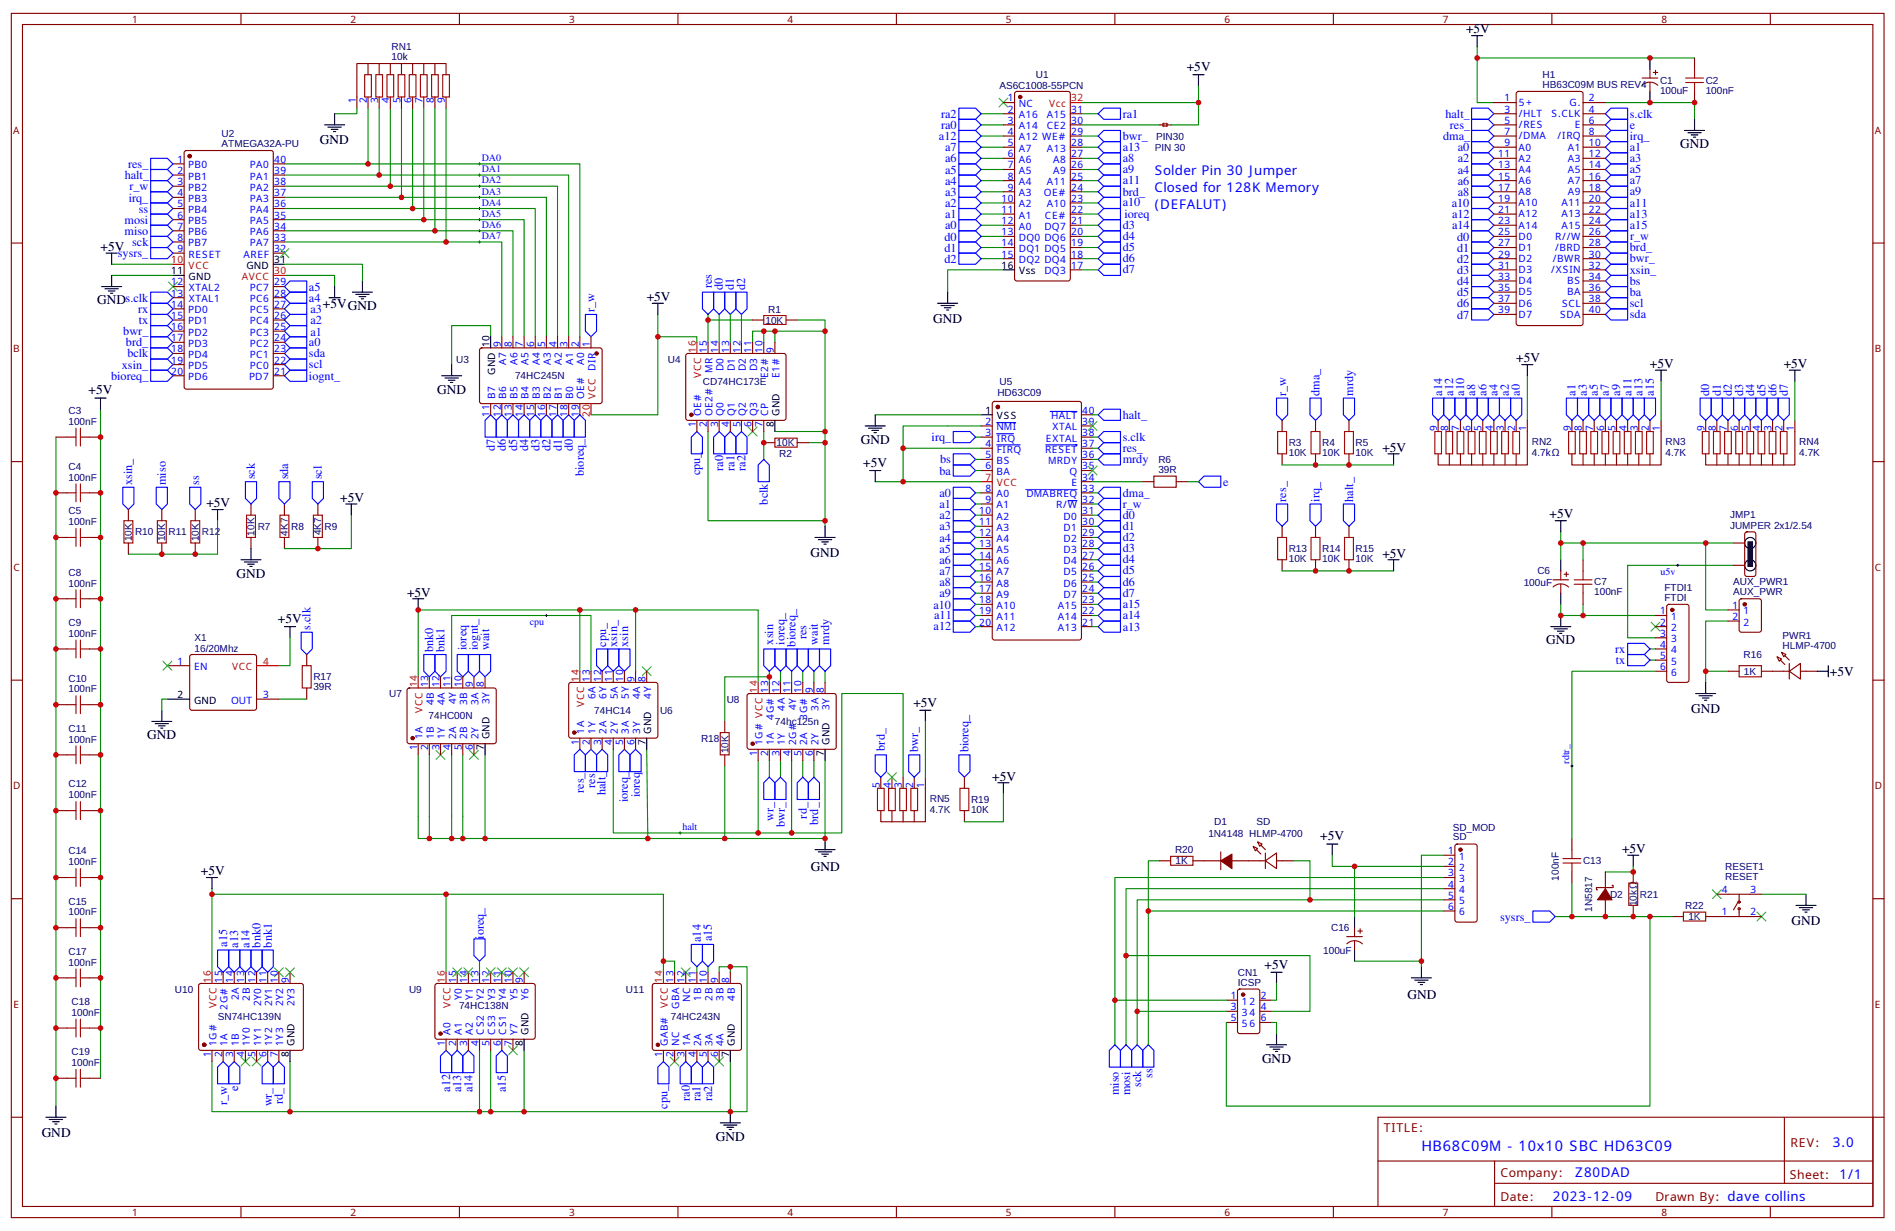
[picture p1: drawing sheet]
<svg xmlns="http://www.w3.org/2000/svg" width="600mm" height="389mm" viewBox="0 0 600 389" stroke-linecap="round" stroke-linejoin="round" font-family="sans-serif">
<defs><g id="words">
<text font-size="4.6" fill="#00f" x="449.9" y="364.1">HB68C09M - 10x10 SBC HD63C09</text>
<g font-size="4.2">
<text x="464" y="10.6">+5V</text>
<text x="375.6" y="22.5">+5V</text>
<text x="101.2" y="45.7">GND</text>
<text x="531.7" y="46.9">GND</text>
<text x="31.8" y="79.4">+5V</text>
<text x="204.7" y="95.3">+5V</text>
<text x="30.7" y="96.3">GNDs.clk</text>
<text x="102.2" y="97.5">+5VGND</text>
<text x="295.3" y="102.1">GND</text>
<text x="479.8" y="114.7">+5V</text>
<text x="522.2" y="116.4">+5V</text>
<text x="564.5" y="116.4">+5V</text>
<text x="28" y="124.8">+5V</text>
<text x="138.3" y="124.5">GND</text>
<text x="272.4" y="140.4">GND</text>
<text x="437.5" y="142.9">+5V</text>
<text x="273.2" y="147.7">+5V</text>
<text x="65.3" y="160.5">+5V</text>
<text x="107.7" y="158.8">+5V</text>
<text x="490.4" y="164">+5V</text>
<text x="256.5" y="176.1">GND</text>
<text x="437.5" y="176.4">+5V</text>
<text x="74.8" y="182.7">GND</text>
<text x="128.8" y="188.7">+5V</text>
<text x="88" y="197.1">+5V</text>
<text x="489.4" y="203.9">GND</text>
<text x="579.1" y="213.8">+5V</text>
<text x="289.1" y="223.6">+5V</text>
<text x="535.2" y="225.4">GND</text>
<text x="46.6" y="233.9">GND</text>
<text x="314" y="246.9">+5V</text>
<text x="417.8" y="265.9">+5V</text>
<text x="513.3" y="269.9">+5V</text>
<text x="256.6" y="275.6">GND</text>
<text x="63.6" y="276.9">+5V</text>
<text x="567" y="292.5">GND</text>
<text x="400.2" y="306.5">+5V</text>
<text x="445.5" y="316.1">GND</text>
<text x="399.4" y="336.2">GND</text>
<text x="13.2" y="359.7">GND</text>
<text x="226.5" y="360.9">GND</text>
</g>
<g font-size="4.2" fill="#00f">
<text x="365.5" y="55.4">Solder Pin 30 Jumper</text>
<text x="365.3" y="60.7">Closed for 128K Memory</text>
<text x="365.5" y="66">(DEFALUT)</text>
<text x="580" y="362.7">3.0</text>
<text x="498.5" y="372.3">Z80DAD</text>
<text x="582.1" y="373.1">1/1</text>
<text x="491.5" y="380.1">2023-12-09</text>
</g>
<g font-size="3.9" fill="#00f">
<text x="297.8" y="37.3">ra2</text>
<text x="297.8" y="40.8">ra0</text>
<text x="355.3" y="37.2">ra1</text>
<text x="457.4" y="37.2">halt_</text>
<text x="458.8" y="40.8">res_</text>
<text x="515.8" y="37.2">s.clk</text>
<text x="515.8" y="40.7">e</text>
<text x="297.2" y="44.3">a12</text>
<text x="299.1" y="47.9">a7</text>
<text x="355.3" y="44.2">bwr_</text>
<text x="355.3" y="47.7">a13</text>
<text x="456.7" y="44.3">dma_</text>
<text x="461.4" y="47.8">a0</text>
<text x="515.8" y="44.3">irq_</text>
<text x="515.8" y="47.7">a1</text>
<text x="40.5" y="53.2">res_</text>
<text x="299.1" y="51.4">a6</text>
<text x="355.3" y="51.2">a8</text>
<text x="461.4" y="51.4">a2</text>
<text x="515.8" y="51.2">a3</text>
<text x="39.5" y="56.7">halt_</text>
<text x="299.1" y="54.9">a5</text>
<text x="299.1" y="58.5">a4</text>
<text x="355.3" y="58.3">a11</text>
<text x="355.3" y="54.7">a9</text>
<text x="461.4" y="58.5">a6</text>
<text x="461.4" y="54.9">a4</text>
<text x="515.8" y="58.3">a7</text>
<text x="515.8" y="54.8">a5</text>
<text x="40.7" y="63.8">irq_</text>
<text x="41" y="60.2">r_w</text>
<text x="299.1" y="62">a3</text>
<text x="299.1" y="65.5">a2</text>
<text x="355.3" y="61.9">brd_</text>
<text x="355.3" y="65.3">a10</text>
<text x="459.4" y="65.5">a10</text>
<text x="461.4" y="62">a8</text>
<text x="515.8" y="65.4">a11</text>
<text x="515.8" y="61.8">a9</text>
<text x="39.4" y="70.8">mosi</text>
<text x="43.9" y="67.3">ss</text>
<text x="299.1" y="69">a1</text>
<text x="355.9" y="69">ioreq</text>
<text x="459.5" y="69">a12</text>
<text x="515.8" y="69">a13</text>
<text x="39.4" y="74.3">miso</text>
<text x="41.8" y="77.8">sck</text>
<text x="298.9" y="76.1">d0</text>
<text x="299.1" y="72.6">a0</text>
<text x="355.3" y="75.9">d4</text>
<text x="355.3" y="72.4">d3</text>
<text x="459.5" y="72.5">a14</text>
<text x="461.1" y="76.1">d0</text>
<text x="515.8" y="72.5">a15</text>
<text x="515.9" y="75.9">r_w</text>
<text x="37.3" y="81.4">sysrs_</text>
<text x="298.9" y="83.2">d2</text>
<text x="298.9" y="79.6">d1</text>
<text x="355.3" y="83">d6</text>
<text x="355.3" y="79.4">d5</text>
<text x="461.1" y="83.2">d2</text>
<text x="461.1" y="79.6">d1</text>
<text x="515.8" y="79.5">brd_</text>
<text x="515.8" y="83">bwr_</text>
<text x="355.3" y="86.5">d7</text>
<text x="461.1" y="86.7">d3</text>
<text x="515.8" y="86.6">xsin_</text>
<text x="97.8" y="95.5">a4</text>
<text x="97.8" y="92">a5</text>
<text x="225.3" y="91.1" transform="rotate(-90 225.3 91.1)">res</text>
<text x="228.8" y="91.7" transform="rotate(-90 228.8 91.7)">d0</text>
<text x="232.3" y="91.7" transform="rotate(-90 232.3 91.7)">d1</text>
<text x="235.8" y="91.7" transform="rotate(-90 235.8 91.7)">d2</text>
<text x="461.1" y="93.7">d5</text>
<text x="461.1" y="90.2">d4</text>
<text x="515.8" y="90.1">bs</text>
<text x="515.8" y="93.7">ba</text>
<text x="43.8" y="99">rx</text>
<text x="98.2" y="99.1">a3</text>
<text x="188.2" y="98.7" transform="rotate(-90 188.2 98.7)">r_w</text>
<text x="461.1" y="100.8">d7</text>
<text x="461.1" y="97.3">d6</text>
<text x="515.8" y="97.2">scl</text>
<text x="515.8" y="100.7">sda</text>
<text x="39" y="106">bwr_</text>
<text x="43.9" y="102.6">tx</text>
<text x="98.2" y="102.6">a2</text>
<text x="98.2" y="106.2">a1</text>
<text x="39.9" y="109.6">brd_</text>
<text x="40.3" y="113.1">bclk</text>
<text x="97.8" y="109.5">a0</text>
<text x="97.8" y="113.1">sda</text>
<text x="38.6" y="116.6">xsin_</text>
<text x="97.8" y="116.6">scl</text>
<text x="35.1" y="120.2">bioreq_</text>
<text x="97.8" y="120.1">iognt_</text>
<text x="407" y="125.2" transform="rotate(-90 407 125.2)">r_w</text>
<text x="417.6" y="125.2" transform="rotate(-90 417.6 125.2)">dma_</text>
<text x="428.2" y="125.2" transform="rotate(-90 428.2 125.2)">mrdy</text>
<text x="456.4" y="125.2" transform="rotate(-90 456.4 125.2)">a14</text>
<text x="459.9" y="125.2" transform="rotate(-90 459.9 125.2)">a12</text>
<text x="463.3" y="125.2" transform="rotate(-90 463.3 125.2)">a10</text>
<text x="466.9" y="125.2" transform="rotate(-90 466.9 125.2)">a8</text>
<text x="470.4" y="125.2" transform="rotate(-90 470.4 125.2)">a6</text>
<text x="473.9" y="125.2" transform="rotate(-90 473.9 125.2)">a4</text>
<text x="477.5" y="125.2" transform="rotate(-90 477.5 125.2)">a2</text>
<text x="481" y="125.2" transform="rotate(-90 481 125.2)">a0</text>
<text x="498.6" y="125.2" transform="rotate(-90 498.6 125.2)">a1</text>
<text x="502.2" y="125.2" transform="rotate(-90 502.2 125.2)">a3</text>
<text x="505.7" y="125.2" transform="rotate(-90 505.7 125.2)">a5</text>
<text x="509.2" y="125.2" transform="rotate(-90 509.2 125.2)">a7</text>
<text x="512.7" y="125.2" transform="rotate(-90 512.7 125.2)">a9</text>
<text x="516.3" y="125.2" transform="rotate(-90 516.3 125.2)">a11</text>
<text x="519.9" y="125.2" transform="rotate(-90 519.9 125.2)">a13</text>
<text x="523.4" y="125.2" transform="rotate(-90 523.4 125.2)">a15</text>
<text x="540.9" y="125.2" transform="rotate(-90 540.9 125.2)">d0</text>
<text x="544.6" y="125.2" transform="rotate(-90 544.6 125.2)">d1</text>
<text x="548.1" y="125.2" transform="rotate(-90 548.1 125.2)">d2</text>
<text x="551.7" y="125.2" transform="rotate(-90 551.7 125.2)">d3</text>
<text x="555.2" y="125.2" transform="rotate(-90 555.2 125.2)">d4</text>
<text x="558.7" y="125.2" transform="rotate(-90 558.7 125.2)">d5</text>
<text x="562.2" y="125.2" transform="rotate(-90 562.2 125.2)">d6</text>
<text x="565.8" y="125.2" transform="rotate(-90 565.8 125.2)">d7</text>
<text x="355.3" y="132.5">halt_</text>
<text x="156.6" y="142.7" transform="rotate(-90 156.6 142.7)">d7</text>
<text x="160.1" y="142.7" transform="rotate(-90 160.1 142.7)">d6</text>
<text x="163.7" y="142.7" transform="rotate(-90 163.7 142.7)">d5</text>
<text x="167.2" y="142.7" transform="rotate(-90 167.2 142.7)">d4</text>
<text x="170.7" y="142.7" transform="rotate(-90 170.7 142.7)">d3</text>
<text x="174.2" y="142.7" transform="rotate(-90 174.2 142.7)">d2</text>
<text x="177.8" y="142.7" transform="rotate(-90 177.8 142.7)">d1</text>
<text x="181.3" y="142.7" transform="rotate(-90 181.3 142.7)">d0</text>
<text x="294.8" y="139.7">irq_</text>
<text x="355.3" y="139.5">s.clk</text>
<text x="355.3" y="143.1">res_</text>
<text x="228.9" y="148.9" transform="rotate(-90 228.9 148.9)">ra0</text>
<text x="232.4" y="148.9" transform="rotate(-90 232.4 148.9)">ra1</text>
<text x="236" y="148.9" transform="rotate(-90 236 148.9)">ra2</text>
<text x="297.5" y="146.6">bs</text>
<text x="355.3" y="146.6">mrdy</text>
<text x="41.8" y="153.5" transform="rotate(-90 41.8 153.5)">xsin_</text>
<text x="52.4" y="153.5" transform="rotate(-90 52.4 153.5)">miso</text>
<text x="63" y="153.5" transform="rotate(-90 63 153.5)">ss</text>
<text x="80.6" y="151.7" transform="rotate(-90 80.6 151.7)">sck</text>
<text x="91.2" y="151.7" transform="rotate(-90 91.2 151.7)">sda</text>
<text x="101.8" y="151.7" transform="rotate(-90 101.8 151.7)">scl</text>
<text x="184.8" y="150.6" transform="rotate(-90 184.8 150.6)">bioreq_</text>
<text x="221.6" y="150.4" transform="rotate(-90 221.6 150.4)">cpu_</text>
<text x="297.3" y="150.1">ba</text>
<text x="387.1" y="153.6">e</text>
<text x="243" y="159.6" transform="rotate(-90 243 159.6)">bclk</text>
<text x="297.3" y="157.2">a0</text>
<text x="297.3" y="160.8">a1</text>
<text x="355.3" y="157.2">dma_</text>
<text x="355.3" y="160.6">r_w</text>
<text x="407" y="158.8" transform="rotate(-90 407 158.8)">res_</text>
<text x="417.6" y="158.8" transform="rotate(-90 417.6 158.8)">irq_</text>
<text x="428.2" y="158.8" transform="rotate(-90 428.2 158.8)">halt_</text>
<text x="297.3" y="164.3">a2</text>
<text x="297.3" y="167.8">a3</text>
<text x="355.3" y="164.1">d0</text>
<text x="355.3" y="167.6">d1</text>
<text x="297.3" y="171.4">a4</text>
<text x="355.3" y="171.1">d2</text>
<text x="297.3" y="174.9">a5</text>
<text x="297.3" y="178.4">a6</text>
<text x="355.3" y="174.7">d3</text>
<text x="355.3" y="178.2">d4</text>
<text x="297.3" y="181.9">a7</text>
<text x="297.3" y="185.5">a8</text>
<text x="355.3" y="181.7">d5</text>
<text x="355.3" y="185.3">d6</text>
<text x="297.3" y="189">a9</text>
<text x="355.3" y="188.8">d7</text>
<text x="295.4" y="192.5">a10</text>
<text x="295.6" y="195.9">a11</text>
<text x="355.3" y="192.4">a15</text>
<text x="355.3" y="196">a14</text>
<text x="98.3" y="199.3" transform="rotate(-90 98.3 199.3)">s.clk</text>
<text x="244.7" y="203.9" transform="rotate(-90 244.7 203.9)">xsin</text>
<text x="248.3" y="203.9" transform="rotate(-90 248.3 203.9)">ioreq_</text>
<text x="255.3" y="202.2" transform="rotate(-90 255.3 202.2)">res</text>
<text x="258.8" y="203.9" transform="rotate(-90 258.8 203.9)">wait</text>
<text x="262.4" y="203.9" transform="rotate(-90 262.4 203.9)">mrdy</text>
<text x="295.5" y="199.5">a12</text>
<text x="355.3" y="199.5">a13</text>
<text x="137.1" y="206.3" transform="rotate(-90 137.1 206.3)">bnk0</text>
<text x="140.7" y="206.3" transform="rotate(-90 140.7 206.3)">bnk1</text>
<text x="147.7" y="205.7" transform="rotate(-90 147.7 205.7)">ioreq</text>
<text x="151.2" y="205.7" transform="rotate(-90 151.2 205.7)">iognt_</text>
<text x="154.8" y="205.7" transform="rotate(-90 154.8 205.7)">wait</text>
<text x="191.8" y="204.5" transform="rotate(-90 191.8 204.5)">cpu_</text>
<text x="195.3" y="204.6" transform="rotate(-90 195.3 204.6)">xsin_</text>
<text x="198.8" y="204.6" transform="rotate(-90 198.8 204.6)">xsin</text>
<text x="251.7" y="204.6" transform="rotate(-90 251.7 204.6)">bioreq_</text>
<text x="511.2" y="206.6">rx</text>
<text x="511.4" y="210.1">tx</text>
<text x="280" y="237.5" transform="rotate(-90 280 237.5)">brd_</text>
<text x="290.6" y="237.8" transform="rotate(-90 290.6 237.8)">bwr_</text>
<text x="306.5" y="238.1" transform="rotate(-90 306.5 238.1)">bioreq_</text>
<text x="184.8" y="250.8" transform="rotate(-90 184.8 250.8)">res_</text>
<text x="188.3" y="249.2" transform="rotate(-90 188.3 249.2)">res</text>
<text x="191.7" y="251.6" transform="rotate(-90 191.7 251.6)">halt_</text>
<text x="198.7" y="253.8" transform="rotate(-90 198.7 253.8)">ioreq_</text>
<text x="202.5" y="252.2" transform="rotate(-90 202.5 252.2)">ioreq</text>
<text x="244.8" y="259.7" transform="rotate(-90 244.8 259.7)">wr_</text>
<text x="248.4" y="261.7" transform="rotate(-90 248.4 261.7)">bwr_</text>
<text x="255.3" y="259" transform="rotate(-90 255.3 259)">rd_</text>
<text x="258.9" y="261" transform="rotate(-90 258.9 261)">brd_</text>
<text x="474.7" y="291.3">sysrs_</text>
<text x="71.9" y="299.6" transform="rotate(-90 71.9 299.6)">a15</text>
<text x="75.4" y="299.8" transform="rotate(-90 75.4 299.8)">a13</text>
<text x="78.9" y="299.8" transform="rotate(-90 78.9 299.8)">a14</text>
<text x="82.5" y="299.8" transform="rotate(-90 82.5 299.8)">bnk0</text>
<text x="86" y="299.8" transform="rotate(-90 86 299.8)">bnk1</text>
<text x="153.1" y="297" transform="rotate(-90 153.1 297)">ioreq_</text>
<text x="221.8" y="298" transform="rotate(-90 221.8 298)">a14</text>
<text x="225.3" y="297.8" transform="rotate(-90 225.3 297.8)">a15</text>
<text x="364.7" y="341.1" transform="rotate(-90 364.7 341.1)">ss</text>
<text x="75.4" y="345.3" transform="rotate(-90 75.4 345.3)">e</text>
<text x="142.5" y="345.4" transform="rotate(-90 142.5 345.4)">a12</text>
<text x="146" y="345.6" transform="rotate(-90 146 345.6)">a13</text>
<text x="149.5" y="345.6" transform="rotate(-90 149.5 345.6)">a14</text>
<text x="160.1" y="345.6" transform="rotate(-90 160.1 345.6)">a15</text>
<text x="354.1" y="346.5" transform="rotate(-90 354.1 346.5)">miso</text>
<text x="357.7" y="346.5" transform="rotate(-90 357.7 346.5)">mosi</text>
<text x="361.2" y="343.9" transform="rotate(-90 361.2 343.9)">sck</text>
<text x="71.9" y="349.6" transform="rotate(-90 71.9 349.6)">r_w</text>
<text x="86" y="350.1" transform="rotate(-90 86 350.1)">wr_</text>
<text x="89.5" y="349.2" transform="rotate(-90 89.5 349.2)">rd_</text>
<text x="211.2" y="350.8" transform="rotate(-90 211.2 350.8)">cpu_</text>
<text x="218.3" y="348.2" transform="rotate(-90 218.3 348.2)">ra0</text>
<text x="221.7" y="348.5" transform="rotate(-90 221.7 348.5)">ra1</text>
<text x="225.4" y="348.5" transform="rotate(-90 225.4 348.5)">ra2</text>
</g>
<g font-size="3.9" fill="#800">
<text x="438" y="358.1">TITLE:</text>
<text x="566.6" y="362.7">REV:</text>
<text x="474.9" y="372.3">Company:</text>
<text x="566.4" y="372.9">Sheet:</text>
<text x="474.8" y="379.9">Date:</text>
<text x="523.9" y="380">Drawn By: dave collins</text>
</g>
<g font-size="3.2" fill="#800">
<text x="41.8" y="7.2">1</text>
<text x="110.9" y="7.2">2</text>
<text x="180.1" y="7.2">3</text>
<text x="249.2" y="7.2">4</text>
<text x="318.4" y="7.2">5</text>
<text x="387.5" y="7.2">6</text>
<text x="456.7" y="7.2">7</text>
<text x="525.8" y="7.2">8</text>
<text x="4.2" y="42.3">A</text>
<text x="593.3" y="42.3">A</text>
<text x="4.2" y="111.5">B</text>
<text x="593.3" y="111.5">B</text>
<text x="4.2" y="180.6">C</text>
<text x="593.4" y="180.6">C</text>
<text x="4.2" y="249.8">D</text>
<text x="593.3" y="249.8">D</text>
<text x="4.2" y="318.9">E</text>
<text x="593.4" y="318.9">E</text>
<text x="41.8" y="384.7">1</text>
<text x="110.9" y="384.7">2</text>
<text x="180.1" y="384.7">3</text>
<text x="249.2" y="384.7">4</text>
<text x="318.4" y="384.7">5</text>
<text x="387.5" y="384.7">6</text>
<text x="456.7" y="384.7">7</text>
<text x="525.8" y="384.7">8</text>
</g>
<g font-size="3.2" fill="#000080">
<text x="123.9" y="15.9">RN1</text>
<text x="123.9" y="19.1">10k</text>
<text x="316.3" y="28.2">AS6C1008-55PCN</text>
<text x="327.8" y="24.7">U1</text>
<text x="488.2" y="27.9">HB63C09M BUS REV4</text>
<text x="488.2" y="24.7">H1</text>
<text x="525.4" y="29.8">100uF</text>
<text x="525.4" y="26.4">C1</text>
<text x="539.8" y="29.6">100nF</text>
<text x="539.8" y="26.5">C2</text>
<text x="70.1" y="46.6">ATMEGA32A-PU</text>
<text x="70.1" y="43.3">U2</text>
<text x="365.4" y="47.7">PIN 30</text>
<text x="365.9" y="44.2">PIN30</text>
<text x="243.1" y="98.9">R1</text>
<text x="242.3" y="102.4">10K</text>
<text x="144.4" y="114.7">U3</text>
<text x="211.4" y="114.7">U4</text>
<text x="163" y="120">74HC245N</text>
<text x="222.5" y="121.8">CD74HC173E</text>
<text x="315.7" y="125.3">HD63C09</text>
<text x="316.3" y="121.8">U5</text>
<text x="21.7" y="131">C3</text>
<text x="21.7" y="134.4">100nF</text>
<text x="245.8" y="141.2">10K</text>
<text x="407.9" y="141.2">R3</text>
<text x="418.5" y="141.2">R4</text>
<text x="429" y="141.2">R5</text>
<text x="484.8" y="140.8">RN2</text>
<text x="527.1" y="140.8">RN3</text>
<text x="569.4" y="140.8">RN4</text>
<text x="21.7" y="148.6">C4</text>
<text x="246.6" y="144.7">R2</text>
<text x="366.6" y="149.6">39R</text>
<text x="366.6" y="146.4">R6</text>
<text x="407.9" y="144.4">10K</text>
<text x="418.5" y="144.4">10K</text>
<text x="429" y="144.4">10K</text>
<text x="484.8" y="144.3">4.7kΩ</text>
<text x="527.1" y="144.3">4.7K</text>
<text x="569.4" y="144.3">4.7K</text>
<text x="21.7" y="152">100nF</text>
<text x="21.7" y="166.2">100nF</text>
<text x="21.7" y="162.7">C5</text>
<text x="81.5" y="167.6">R7</text>
<text x="92.1" y="167.6">R8</text>
<text x="102.7" y="167.6">R9</text>
<text x="547.5" y="167.2">JUMPER 2x1/2.54</text>
<text x="547.5" y="164">JMP1</text>
<text x="41.7" y="171.2" transform="rotate(-90 41.7 171.2)">10K</text>
<text x="42.7" y="169.4">R10</text>
<text x="52.3" y="171.2" transform="rotate(-90 52.3 171.2)">10K</text>
<text x="53.3" y="169.4">R11</text>
<text x="62.9" y="171.2" transform="rotate(-90 62.9 171.2)">10K</text>
<text x="63.9" y="169.4">R12</text>
<text x="80.5" y="169.5" transform="rotate(-90 80.5 169.5)">10K</text>
<text x="91.1" y="169.5" transform="rotate(-90 91.1 169.5)">4K7</text>
<text x="101.7" y="169.3" transform="rotate(-90 101.7 169.3)">4K7</text>
<text x="407.9" y="177.9">10K</text>
<text x="407.9" y="174.7">R13</text>
<text x="418.5" y="177.9">10K</text>
<text x="418.5" y="174.7">R14</text>
<text x="429" y="177.9">10K</text>
<text x="429" y="174.7">R15</text>
<text x="21.7" y="185.6">100nF</text>
<text x="21.7" y="182.1">C8</text>
<text x="482.2" y="185.3">100uF</text>
<text x="486.5" y="181.7">C6</text>
<text x="504.5" y="185.2">C7</text>
<text x="548.5" y="185.1">AUX_PWR1</text>
<text x="504.5" y="188.4">100nF</text>
<text x="526.8" y="190.1">FTDI</text>
<text x="526.8" y="186.9">FTDI1</text>
<text x="548.5" y="188.4">AUX_PWR</text>
<text x="21.7" y="198">C9</text>
<text x="21.7" y="201.4">100nF</text>
<text x="61.6" y="202.8">X1</text>
<text x="564.1" y="202.1">PWR1</text>
<text x="61.6" y="206.4">16/20Mhz</text>
<text x="551.8" y="208.2">R16</text>
<text x="564.1" y="205.3">HLMP-4700</text>
<text x="21.7" y="215.6">C10</text>
<text x="99.2" y="215.3">R17</text>
<text x="551.9" y="213.5">1K</text>
<text x="21.7" y="219.1">100nF</text>
<text x="99.2" y="218.5">39R</text>
<text x="123.2" y="220.6">U7</text>
<text x="135.7" y="227.6">74HC00N</text>
<text x="188.1" y="226">74HC14</text>
<text x="208.9" y="225.8">U6</text>
<text x="230" y="222.3">U8</text>
<text x="21.7" y="231.5">C11</text>
<text x="245.3" y="229.4">74hc125n</text>
<text x="21.7" y="234.9">100nF</text>
<text x="221.9" y="234.7">R18</text>
<text x="230.5" y="238.4" transform="rotate(-90 230.5 238.4)">10K</text>
<text x="21.7" y="249.1">C12</text>
<text x="21.7" y="252.6">100nF</text>
<text x="294.3" y="257.2">4.7K</text>
<text x="294.3" y="253.7">RN5</text>
<text x="307.3" y="257.3">10K</text>
<text x="307.3" y="254.1">R19</text>
<text x="384.3" y="261.1">D1</text>
<text x="397.6" y="261">SD</text>
<text x="459.7" y="262.8">SD_MOD</text>
<text x="371.9" y="270">R20</text>
<text x="382.4" y="264.7">1N4148 HLMP-4700</text>
<text x="459.7" y="265.9">SD</text>
<text x="21.7" y="273.8">100nF</text>
<text x="21.7" y="270.3">C14</text>
<text x="372.1" y="273.5">1K</text>
<text x="501" y="273.5">C13</text>
<text x="546" y="275.2">RESET1</text>
<text x="493.3" y="278.6" transform="rotate(-90 493.3 278.6)">100nF</text>
<text x="546" y="278.3">RESET</text>
<text x="21.7" y="286.2">C15</text>
<text x="509.5" y="284.1">D2</text>
<text x="518" y="286.7" transform="rotate(-90 518 286.7)">10kΩ</text>
<text x="519" y="284.1">R21</text>
<text x="533.4" y="287.6">R22</text>
<text x="21.7" y="289.6">100nF</text>
<text x="503.9" y="288.5" transform="rotate(-90 503.9 288.5)">1N5817</text>
<text x="534.3" y="291.1">1K</text>
<text x="421.3" y="294.6">C16</text>
<text x="21.7" y="305.5">100nF</text>
<text x="21.7" y="302.1">C17</text>
<text x="418.8" y="301.7">100uF</text>
<text x="391.7" y="311.9">ICSP</text>
<text x="391.7" y="308.7">CN1</text>
<text x="22.6" y="317.9">C18</text>
<text x="55.4" y="314">U10</text>
<text x="129.5" y="314">U9</text>
<text x="198.1" y="314">U11</text>
<text x="22.6" y="321.4">100nF</text>
<text x="68.9" y="322.9">SN74HC139N</text>
<text x="145.3" y="319.3">74HC138N</text>
<text x="212.3" y="322.9">74HC243N</text>
<text x="22.6" y="333.8">C19</text>
<text x="22.6" y="337.3">100nF</text>
</g>
<g font-size="3.2" fill="#00f">
<text x="112.6" y="32.6" transform="rotate(-90 112.6 32.6)">1</text>
<text x="116.1" y="32.6" transform="rotate(-90 116.1 32.6)">2</text>
<text x="119.6" y="32.6" transform="rotate(-90 119.6 32.6)">3</text>
<text x="123.2" y="32.6" transform="rotate(-90 123.2 32.6)">4</text>
<text x="126.7" y="32.6" transform="rotate(-90 126.7 32.6)">5</text>
<text x="130.2" y="32.6" transform="rotate(-90 130.2 32.6)">6</text>
<text x="133.8" y="32.6" transform="rotate(-90 133.8 32.6)">7</text>
<text x="137.3" y="32.6" transform="rotate(-90 137.3 32.6)">8</text>
<text x="140.8" y="32.6" transform="rotate(-90 140.8 32.6)">9</text>
<text x="319" y="32.1">1</text>
<text x="319" y="35.6">2</text>
<text x="322.4" y="33.9">NC</text>
<text x="339" y="35.6">31</text>
<text x="476.2" y="32.1">1</text>
<text x="476.2" y="35.6">3</text>
<text x="480.6" y="33.5">5+</text>
<text x="496.8" y="33.5">G.</text>
<text x="502.9" y="32.1">2</text>
<text x="502.9" y="35.6">4</text>
<text x="319" y="39.2">3</text>
<text x="322.5" y="37.4">A16</text>
<text x="322.5" y="40.9">A14</text>
<text x="331.3" y="37.4">A15</text>
<text x="331.3" y="40.9">CE2</text>
<text x="339" y="39.2">30</text>
<text x="476.2" y="39.2">5</text>
<text x="480.7" y="37">/HLT</text>
<text x="480.7" y="40.6">/RES</text>
<text x="491" y="37">S.CLK</text>
<text x="498.4" y="40.6">E</text>
<text x="502.9" y="39.2">6</text>
<text x="319" y="42.7">4</text>
<text x="319" y="46.2">5</text>
<text x="322.5" y="44.5">A12 WE#</text>
<text x="322.5" y="48">A7</text>
<text x="331.3" y="48">A13</text>
<text x="339" y="46.2">28</text>
<text x="339" y="42.7">29</text>
<text x="476.2" y="42.7">7</text>
<text x="476.2" y="46.2">9</text>
<text x="480.6" y="47.6">A0</text>
<text x="480.7" y="44.1">/DMA</text>
<text x="492.9" y="44.1">/IRQ</text>
<text x="496.2" y="47.6">A1</text>
<text x="502.9" y="42.7">8</text>
<text x="502.9" y="46.2">10</text>
<text x="56.2" y="51.5">1</text>
<text x="59.6" y="53.3">PB0</text>
<text x="79.1" y="53.3">PA0</text>
<text x="86.8" y="51.5">40</text>
<text x="152.5" y="51">DA0</text>
<text x="319" y="49.7">6</text>
<text x="319" y="53.3">7</text>
<text x="322.5" y="51.5">A6</text>
<text x="333.3" y="51.5">A8</text>
<text x="339" y="53.3">26</text>
<text x="339" y="49.7">27</text>
<text x="474.1" y="49.7">11</text>
<text x="474.1" y="53.3">13</text>
<text x="480.6" y="51.2">A2</text>
<text x="496.2" y="51.2">A3</text>
<text x="502.9" y="49.7">12</text>
<text x="502.9" y="53.3">14</text>
<text x="56.2" y="55">2</text>
<text x="56.2" y="58.6">3</text>
<text x="59.6" y="56.8">PB1</text>
<text x="79.1" y="56.8">PA1</text>
<text x="86.8" y="58.6">38</text>
<text x="86.8" y="55">39</text>
<text x="152.5" y="58">DA2</text>
<text x="152.5" y="54.5">DA1</text>
<text x="319" y="56.8">8</text>
<text x="322.5" y="55">A5</text>
<text x="322.5" y="58.6">A4</text>
<text x="331.3" y="58.6">A11</text>
<text x="333.3" y="55">A9</text>
<text x="339" y="56.8">25</text>
<text x="474.1" y="56.8">15</text>
<text x="480.6" y="54.7">A4</text>
<text x="480.6" y="58.2">A6</text>
<text x="496.2" y="54.7">A5</text>
<text x="496.2" y="58.2">A7</text>
<text x="502.9" y="56.8">16</text>
<text x="56.2" y="62.1">4</text>
<text x="56.2" y="65.6">5</text>
<text x="59.6" y="60.3">PB2</text>
<text x="59.6" y="63.9">PB3</text>
<text x="79.1" y="63.9">PA3</text>
<text x="79.1" y="60.3">PA2</text>
<text x="86.8" y="65.6">36</text>
<text x="86.8" y="62.1">37</text>
<text x="152.5" y="65.1">DA4</text>
<text x="152.5" y="61.6">DA3</text>
<text x="317" y="63.9">10</text>
<text x="319" y="60.3">9</text>
<text x="322.5" y="62.1">A3</text>
<text x="322.5" y="65.6">A2</text>
<text x="330.3" y="62.1">OE#</text>
<text x="331.3" y="65.6">A10</text>
<text x="339" y="63.9">23</text>
<text x="339" y="60.3">24</text>
<text x="474.1" y="60.3">17</text>
<text x="474.1" y="63.9">19</text>
<text x="480.6" y="61.7">A8</text>
<text x="480.6" y="65.3">A10</text>
<text x="494.2" y="65.3">A11</text>
<text x="496.2" y="61.7">A9</text>
<text x="502.9" y="60.3">18</text>
<text x="502.9" y="63.9">20</text>
<text x="56.2" y="69.1">6</text>
<text x="59.6" y="67.4">PB4</text>
<text x="59.6" y="70.9">PB5</text>
<text x="79.1" y="70.9">PA5</text>
<text x="79.1" y="67.4">PA4</text>
<text x="86.8" y="69.1">35</text>
<text x="152.5" y="68.6">DA5</text>
<text x="317" y="67.4">11</text>
<text x="317" y="70.9">12</text>
<text x="322.5" y="69.1">A1</text>
<text x="330.7" y="69.1">CE#</text>
<text x="339" y="70.9">21</text>
<text x="339" y="67.4">22</text>
<text x="474.1" y="67.4">21</text>
<text x="474.1" y="70.9">23</text>
<text x="480.6" y="68.8">A12</text>
<text x="494.2" y="68.8">A13</text>
<text x="502.9" y="67.4">22</text>
<text x="502.9" y="70.9">24</text>
<text x="56.2" y="72.7">7</text>
<text x="56.2" y="76.2">8</text>
<text x="59.6" y="74.4">PB6</text>
<text x="59.6" y="78">PB7</text>
<text x="79.1" y="78">PA7</text>
<text x="79.1" y="74.4">PA6</text>
<text x="86.8" y="76.2">33</text>
<text x="86.8" y="72.7">34</text>
<text x="152.5" y="75.7">DA7</text>
<text x="152.5" y="72.1">DA6</text>
<text x="317" y="74.4">13</text>
<text x="317" y="78">14</text>
<text x="322.5" y="76.2">DQ0 DQ6</text>
<text x="322.5" y="72.7">A0</text>
<text x="330.5" y="72.7">DQ7</text>
<text x="339" y="78">19</text>
<text x="339" y="74.4">20</text>
<text x="474.1" y="74.4">25</text>
<text x="474.1" y="78">27</text>
<text x="480.6" y="75.8">D0</text>
<text x="480.6" y="72.3">A14</text>
<text x="492.2" y="75.8">R//W</text>
<text x="494.2" y="72.3">A15</text>
<text x="502.9" y="74.4">26</text>
<text x="502.9" y="78">28</text>
<text x="56.2" y="79.7">9</text>
<text x="59.7" y="81.5">RESET</text>
<text x="77" y="81.5">AREF</text>
<text x="86.8" y="79.7">32</text>
<text x="317" y="81.5">15</text>
<text x="322.5" y="79.7">DQ1 DQ5</text>
<text x="322.5" y="83.3">DQ2 DQ4</text>
<text x="339" y="81.5">18</text>
<text x="474.1" y="81.5">29</text>
<text x="480.6" y="79.4">D1</text>
<text x="480.6" y="82.9">D2</text>
<text x="491.5" y="82.9">/BWR</text>
<text x="492.2" y="79.4">/BRD</text>
<text x="502.9" y="81.5">30</text>
<text x="330.5" y="86.8">DQ3</text>
<text x="339" y="85">17</text>
<text x="474.1" y="85">31</text>
<text x="474.1" y="88.5">33</text>
<text x="480.6" y="86.4">D3</text>
<text x="480.6" y="90">D4</text>
<text x="490.9" y="86.4">/XSIN</text>
<text x="496" y="90">BS</text>
<text x="502.9" y="85">32</text>
<text x="502.9" y="88.5">34</text>
<text x="54.2" y="90.3">12</text>
<text x="54.2" y="93.8">13</text>
<text x="59.7" y="92.1">XTAL2</text>
<text x="59.7" y="95.6">XTAL1</text>
<text x="79" y="95.6">PC6</text>
<text x="79" y="92.1">PC7</text>
<text x="86.8" y="93.8">28</text>
<text x="86.8" y="90.3">29</text>
<text x="474.1" y="92.1">35</text>
<text x="474.1" y="95.6">37</text>
<text x="480.6" y="93.5">D5</text>
<text x="496" y="93.5">BA</text>
<text x="502.9" y="92.1">36</text>
<text x="502.9" y="95.6">38</text>
<text x="54.2" y="97.4">14</text>
<text x="54.2" y="100.9">15</text>
<text x="59.6" y="99.1">PD0</text>
<text x="79" y="99.1">PC5</text>
<text x="86.8" y="100.9">26</text>
<text x="86.8" y="97.4">27</text>
<text x="474.1" y="99.1">39</text>
<text x="480.6" y="97">D6</text>
<text x="480.6" y="100.5">D7</text>
<text x="493.7" y="100.5">SDA</text>
<text x="494.4" y="97">SCL</text>
<text x="502.9" y="99.1">40</text>
<text x="54.2" y="104.4">16</text>
<text x="54.2" y="108">17</text>
<text x="59.6" y="102.7">PD1</text>
<text x="59.6" y="106.2">PD2</text>
<text x="79" y="106.2">PC3</text>
<text x="79" y="102.7">PC4</text>
<text x="86.8" y="108">24</text>
<text x="86.8" y="104.4">25</text>
<text x="54.2" y="111.5">18</text>
<text x="59.6" y="109.7">PD3</text>
<text x="59.6" y="113.2">PD4</text>
<text x="79" y="113.2">PC1</text>
<text x="79" y="109.7">PC2</text>
<text x="86.8" y="111.5">23</text>
<text x="158.5" y="109.8" transform="rotate(-90 158.5 109.8)">9</text>
<text x="162" y="109.8" transform="rotate(-90 162 109.8)">8</text>
<text x="165.5" y="109.8" transform="rotate(-90 165.5 109.8)">7</text>
<text x="169" y="109.8" transform="rotate(-90 169 109.8)">6</text>
<text x="172.6" y="109.8" transform="rotate(-90 172.6 109.8)">5</text>
<text x="176.1" y="109.8" transform="rotate(-90 176.1 109.8)">4</text>
<text x="179.6" y="109.8" transform="rotate(-90 179.6 109.8)">3</text>
<text x="183.1" y="109.8" transform="rotate(-90 183.1 109.8)">2</text>
<text x="186.7" y="109.8" transform="rotate(-90 186.7 109.8)">1</text>
<text x="223.7" y="111.6" transform="rotate(-90 223.7 111.6)">15</text>
<text x="227.2" y="111.6" transform="rotate(-90 227.2 111.6)">14</text>
<text x="230.8" y="111.6" transform="rotate(-90 230.8 111.6)">13</text>
<text x="234.3" y="111.6" transform="rotate(-90 234.3 111.6)">12</text>
<text x="237.8" y="111.6" transform="rotate(-90 237.8 111.6)">11</text>
<text x="241.4" y="111.6" transform="rotate(-90 241.4 111.6)">10</text>
<text x="244.9" y="111.6" transform="rotate(-90 244.9 111.6)">9</text>
<text x="54.2" y="115">19</text>
<text x="54.2" y="118.5">20</text>
<text x="59.6" y="116.8">PD5</text>
<text x="79" y="116.8">PC0</text>
<text x="86.8" y="118.5">21</text>
<text x="86.8" y="115">22</text>
<text x="160.2" y="115.5" transform="rotate(-90 160.2 115.5)">A7</text>
<text x="163.7" y="115.5" transform="rotate(-90 163.7 115.5)">A6</text>
<text x="167.3" y="115.5" transform="rotate(-90 167.3 115.5)">A5</text>
<text x="170.8" y="115.5" transform="rotate(-90 170.8 115.5)">A4</text>
<text x="174.3" y="115.5" transform="rotate(-90 174.3 115.5)">A3</text>
<text x="177.9" y="115.5" transform="rotate(-90 177.9 115.5)">A2</text>
<text x="181.4" y="115.5" transform="rotate(-90 181.4 115.5)">A1</text>
<text x="184.9" y="115.5" transform="rotate(-90 184.9 115.5)">A0</text>
<text x="188.4" y="117.3" transform="rotate(-90 188.4 117.3)">DIR</text>
<text x="225.5" y="118" transform="rotate(-90 225.5 118)">MR</text>
<text x="229" y="117.5" transform="rotate(-90 229 117.5)">D0</text>
<text x="232.5" y="117.5" transform="rotate(-90 232.5 117.5)">D1</text>
<text x="236.1" y="117.5" transform="rotate(-90 236.1 117.5)">D2</text>
<text x="239.6" y="117.5" transform="rotate(-90 239.6 117.5)">D3</text>
<text x="243.1" y="119.6" transform="rotate(-90 243.1 119.6)">E2#</text>
<text x="246.6" y="119.6" transform="rotate(-90 246.6 119.6)">E1#</text>
<text x="59.6" y="120.3">PD6</text>
<text x="78.8" y="120.3">PD7</text>
<text x="154.9" y="131.8" transform="rotate(-90 154.9 131.8)">11</text>
<text x="156.7" y="126.3" transform="rotate(-90 156.7 126.3)">B7</text>
<text x="158.5" y="131.8" transform="rotate(-90 158.5 131.8)">12</text>
<text x="160.2" y="126.3" transform="rotate(-90 160.2 126.3)">B6</text>
<text x="162" y="131.8" transform="rotate(-90 162 131.8)">13</text>
<text x="163.7" y="126.3" transform="rotate(-90 163.7 126.3)">B5</text>
<text x="165.5" y="131.8" transform="rotate(-90 165.5 131.8)">14</text>
<text x="167.3" y="126.3" transform="rotate(-90 167.3 126.3)">B4</text>
<text x="169" y="131.8" transform="rotate(-90 169 131.8)">15</text>
<text x="170.8" y="126.3" transform="rotate(-90 170.8 126.3)">B3</text>
<text x="172.6" y="131.8" transform="rotate(-90 172.6 131.8)">16</text>
<text x="174.3" y="126.3" transform="rotate(-90 174.3 126.3)">B2</text>
<text x="176.1" y="131.8" transform="rotate(-90 176.1 131.8)">17</text>
<text x="177.9" y="126.3" transform="rotate(-90 177.9 126.3)">B1</text>
<text x="179.6" y="131.8" transform="rotate(-90 179.6 131.8)">18</text>
<text x="181.4" y="126.3" transform="rotate(-90 181.4 126.3)">B0</text>
<text x="183.1" y="131.8" transform="rotate(-90 183.1 131.8)">19</text>
<text x="184.9" y="126.4" transform="rotate(-90 184.9 126.4)">OE#</text>
<text x="222" y="131.7" transform="rotate(-90 222 131.7)">OE#</text>
<text x="225.5" y="131.7" transform="rotate(-90 225.5 131.7)">OE2#</text>
<text x="229" y="131.7" transform="rotate(-90 229 131.7)">Q0</text>
<text x="232.5" y="131.7" transform="rotate(-90 232.5 131.7)">Q1</text>
<text x="236.1" y="131.7" transform="rotate(-90 236.1 131.7)">Q2</text>
<text x="239.6" y="131.7" transform="rotate(-90 239.6 131.7)">Q3</text>
<text x="243.1" y="131.6" transform="rotate(-90 243.1 131.6)">CP</text>
<text x="342.5" y="130.9">40</text>
<text x="220.2" y="135.1" transform="rotate(-90 220.2 135.1)">1</text>
<text x="223.7" y="135.1" transform="rotate(-90 223.7 135.1)">2</text>
<text x="227.2" y="135.1" transform="rotate(-90 227.2 135.1)">3</text>
<text x="230.8" y="135.1" transform="rotate(-90 230.8 135.1)">4</text>
<text x="234.3" y="135.1" transform="rotate(-90 234.3 135.1)">5</text>
<text x="237.8" y="135.1" transform="rotate(-90 237.8 135.1)">6</text>
<text x="241.4" y="135.1" transform="rotate(-90 241.4 135.1)">7</text>
<text x="311.9" y="134.4">2</text>
<text x="311.9" y="137.9">3</text>
<text x="315.3" y="136.2">NMI</text>
<text x="332.7" y="132.6">HALT</text>
<text x="333" y="136.2">XTAL</text>
<text x="342.5" y="137.9">38</text>
<text x="342.5" y="134.4">39</text>
<text x="454.8" y="136.4" transform="rotate(-90 454.8 136.4)">9</text>
<text x="458.3" y="136.4" transform="rotate(-90 458.3 136.4)">8</text>
<text x="461.8" y="136.4" transform="rotate(-90 461.8 136.4)">7</text>
<text x="465.4" y="136.4" transform="rotate(-90 465.4 136.4)">6</text>
<text x="468.9" y="136.4" transform="rotate(-90 468.9 136.4)">5</text>
<text x="472.4" y="136.4" transform="rotate(-90 472.4 136.4)">4</text>
<text x="476" y="136.4" transform="rotate(-90 476 136.4)">3</text>
<text x="479.5" y="136.4" transform="rotate(-90 479.5 136.4)">2</text>
<text x="483" y="136.4" transform="rotate(-90 483 136.4)">1</text>
<text x="497.1" y="136.4" transform="rotate(-90 497.1 136.4)">9</text>
<text x="500.6" y="136.4" transform="rotate(-90 500.6 136.4)">8</text>
<text x="504.2" y="136.4" transform="rotate(-90 504.2 136.4)">7</text>
<text x="507.7" y="136.4" transform="rotate(-90 507.7 136.4)">6</text>
<text x="511.2" y="136.4" transform="rotate(-90 511.2 136.4)">5</text>
<text x="514.8" y="136.4" transform="rotate(-90 514.8 136.4)">4</text>
<text x="518.3" y="136.4" transform="rotate(-90 518.3 136.4)">3</text>
<text x="521.8" y="136.4" transform="rotate(-90 521.8 136.4)">2</text>
<text x="525.3" y="136.4" transform="rotate(-90 525.3 136.4)">1</text>
<text x="539.5" y="136.4" transform="rotate(-90 539.5 136.4)">9</text>
<text x="543" y="136.4" transform="rotate(-90 543 136.4)">8</text>
<text x="546.5" y="136.4" transform="rotate(-90 546.5 136.4)">7</text>
<text x="550" y="136.4" transform="rotate(-90 550 136.4)">6</text>
<text x="553.6" y="136.4" transform="rotate(-90 553.6 136.4)">5</text>
<text x="557.1" y="136.4" transform="rotate(-90 557.1 136.4)">4</text>
<text x="560.6" y="136.4" transform="rotate(-90 560.6 136.4)">3</text>
<text x="564.1" y="136.4" transform="rotate(-90 564.1 136.4)">2</text>
<text x="567.7" y="136.4" transform="rotate(-90 567.7 136.4)">1</text>
<text x="311.9" y="141.5">4</text>
<text x="315.4" y="143.2">FIRQ</text>
<text x="315.5" y="139.7">IRQ</text>
<text x="330.7" y="143.2">RESET</text>
<text x="331" y="139.7">EXTAL</text>
<text x="342.5" y="141.5">37</text>
<text x="311.9" y="145">5</text>
<text x="311.9" y="148.5">6</text>
<text x="315.4" y="146.8">BS</text>
<text x="331.7" y="146.8">MRDY</text>
<text x="342.5" y="148.5">35</text>
<text x="342.5" y="145">36</text>
<text x="311.9" y="155.6">8</text>
<text x="315.4" y="150.3">BA</text>
<text x="338.5" y="150.3">Q</text>
<text x="339.1" y="153.8">E</text>
<text x="342.5" y="155.6">33</text>
<text x="342.5" y="152">34</text>
<text x="311.9" y="159.1">9</text>
<text x="315.4" y="157.3">A0</text>
<text x="315.4" y="160.9">A1</text>
<text x="324.8" y="157.3">DMABREQ</text>
<text x="334.3" y="160.9">R/W</text>
<text x="342.5" y="159.1">32</text>
<text x="309.9" y="162.6">10</text>
<text x="309.9" y="166.2">11</text>
<text x="315.4" y="164.4">A2</text>
<text x="315.4" y="167.9">A3</text>
<text x="336.5" y="167.9">D1</text>
<text x="336.5" y="164.4">D0</text>
<text x="342.5" y="166.2">30</text>
<text x="342.5" y="162.6">31</text>
<text x="309.9" y="169.7">12</text>
<text x="309.9" y="173.2">13</text>
<text x="315.4" y="171.4">A4</text>
<text x="336.5" y="171.4">D2</text>
<text x="342.5" y="173.2">28</text>
<text x="342.5" y="169.7">29</text>
<text x="309.9" y="176.7">14</text>
<text x="315.4" y="175">A5</text>
<text x="315.4" y="178.5">A6</text>
<text x="336.5" y="178.5">D4</text>
<text x="336.5" y="175">D3</text>
<text x="342.5" y="176.7">27</text>
<text x="309.9" y="180.3">15</text>
<text x="309.9" y="183.8">16</text>
<text x="315.4" y="182">A7</text>
<text x="315.4" y="185.6">A8</text>
<text x="336.5" y="185.6">D6</text>
<text x="336.5" y="182">D5</text>
<text x="342.5" y="183.8">25</text>
<text x="342.5" y="180.3">26</text>
<text x="525.5" y="182">u5v</text>
<text x="309.9" y="187.3">17</text>
<text x="309.9" y="190.9">18</text>
<text x="315.4" y="189.1">A9</text>
<text x="336.5" y="189.1">D7</text>
<text x="342.5" y="190.9">23</text>
<text x="342.5" y="187.3">24</text>
<text x="167.6" y="197.8">cpu</text>
<text x="309.9" y="194.4">19</text>
<text x="309.9" y="197.9">20</text>
<text x="315.4" y="192.6">A10</text>
<text x="315.4" y="196.1">A11</text>
<text x="334.8" y="196.1">A14</text>
<text x="334.8" y="192.6">A15</text>
<text x="342.5" y="197.9">21</text>
<text x="342.5" y="194.4">22</text>
<text x="525.4" y="194.4">1</text>
<text x="525.4" y="197.9">2</text>
<text x="528.9" y="196.1">1</text>
<text x="548.3" y="192.6">1</text>
<text x="548.3" y="196.1">2</text>
<text x="551.8" y="194.4">1</text>
<text x="551.8" y="197.9">2</text>
<text x="315.4" y="199.7">A12</text>
<text x="334.8" y="199.7">A13</text>
<text x="525.4" y="201.4">3</text>
<text x="528.9" y="199.7">2</text>
<text x="528.9" y="203.2">3</text>
<text x="525.4" y="205">4</text>
<text x="525.4" y="208.5">5</text>
<text x="528.9" y="206.7">4</text>
<text x="56.2" y="210.3">1</text>
<text x="61.5" y="212">EN</text>
<text x="186.7" y="215.6" transform="rotate(-90 186.7 215.6)">13</text>
<text x="190.2" y="215.6" transform="rotate(-90 190.2 215.6)">12</text>
<text x="193.7" y="215.6" transform="rotate(-90 193.7 215.6)">11</text>
<text x="197.3" y="215.6" transform="rotate(-90 197.3 215.6)">10</text>
<text x="200.8" y="215.6" transform="rotate(-90 200.8 215.6)">9</text>
<text x="204.3" y="215.6" transform="rotate(-90 204.3 215.6)">8</text>
<text x="525.4" y="212">6</text>
<text x="528.9" y="210.3">5</text>
<text x="528.9" y="213.8">6</text>
<text x="83.2" y="220.8">3</text>
<text x="135.5" y="217.4" transform="rotate(-90 135.5 217.4)">13</text>
<text x="139.1" y="217.4" transform="rotate(-90 139.1 217.4)">12</text>
<text x="142.6" y="217.4" transform="rotate(-90 142.6 217.4)">11</text>
<text x="146.1" y="217.4" transform="rotate(-90 146.1 217.4)">10</text>
<text x="149.6" y="217.4" transform="rotate(-90 149.6 217.4)">9</text>
<text x="153.2" y="217.4" transform="rotate(-90 153.2 217.4)">8</text>
<text x="188.4" y="221.3" transform="rotate(-90 188.4 221.3)">6A</text>
<text x="192" y="221.1" transform="rotate(-90 192 221.1)">6Y</text>
<text x="195.5" y="221.3" transform="rotate(-90 195.5 221.3)">5A</text>
<text x="199" y="221.1" transform="rotate(-90 199 221.1)">5Y</text>
<text x="202.6" y="221.3" transform="rotate(-90 202.6 221.3)">4A</text>
<text x="206.1" y="221.1" transform="rotate(-90 206.1 221.1)">4Y</text>
<text x="243.1" y="219.1" transform="rotate(-90 243.1 219.1)">13</text>
<text x="246.6" y="219.1" transform="rotate(-90 246.6 219.1)">12</text>
<text x="250.2" y="219.1" transform="rotate(-90 250.2 219.1)">11</text>
<text x="253.7" y="219.1" transform="rotate(-90 253.7 219.1)">10</text>
<text x="257.2" y="219.1" transform="rotate(-90 257.2 219.1)">9</text>
<text x="260.8" y="219.1" transform="rotate(-90 260.8 219.1)">8</text>
<text x="73.1" y="222.6">OUT</text>
<text x="137.3" y="223.1" transform="rotate(-90 137.3 223.1)">4B</text>
<text x="140.8" y="223.1" transform="rotate(-90 140.8 223.1)">4A</text>
<text x="144.3" y="222.8" transform="rotate(-90 144.3 222.8)">4Y</text>
<text x="147.9" y="223.1" transform="rotate(-90 147.9 223.1)">3B</text>
<text x="151.4" y="223.1" transform="rotate(-90 151.4 223.1)">3A</text>
<text x="154.9" y="222.8" transform="rotate(-90 154.9 222.8)">3Y</text>
<text x="244.9" y="227.7" transform="rotate(-90 244.9 227.7)">4G#</text>
<text x="248.4" y="224.8" transform="rotate(-90 248.4 224.8)">4A</text>
<text x="251.9" y="224.6" transform="rotate(-90 251.9 224.6)">4Y</text>
<text x="255.5" y="227.7" transform="rotate(-90 255.5 227.7)">3G#</text>
<text x="259" y="224.8" transform="rotate(-90 259 224.8)">3A</text>
<text x="262.5" y="224.6" transform="rotate(-90 262.5 224.6)">3Y</text>
<text x="133.8" y="233.9" transform="rotate(-90 133.8 233.9)">1A</text>
<text x="137.3" y="233.9" transform="rotate(-90 137.3 233.9)">1B</text>
<text x="140.8" y="233.9" transform="rotate(-90 140.8 233.9)">1Y</text>
<text x="144.3" y="233.9" transform="rotate(-90 144.3 233.9)">2A</text>
<text x="147.9" y="233.9" transform="rotate(-90 147.9 233.9)">2B</text>
<text x="151.4" y="233.9" transform="rotate(-90 151.4 233.9)">2Y</text>
<text x="184.9" y="232.1" transform="rotate(-90 184.9 232.1)">1A</text>
<text x="188.4" y="232.1" transform="rotate(-90 188.4 232.1)">1Y</text>
<text x="192" y="232.1" transform="rotate(-90 192 232.1)">2A</text>
<text x="195.5" y="232.1" transform="rotate(-90 195.5 232.1)">2Y</text>
<text x="199" y="232.1" transform="rotate(-90 199 232.1)">3A</text>
<text x="202.6" y="232.1" transform="rotate(-90 202.6 232.1)">3Y</text>
<text x="132" y="237.4" transform="rotate(-90 132 237.4)">1</text>
<text x="135.5" y="237.4" transform="rotate(-90 135.5 237.4)">2</text>
<text x="139.1" y="237.4" transform="rotate(-90 139.1 237.4)">3</text>
<text x="142.6" y="237.4" transform="rotate(-90 142.6 237.4)">4</text>
<text x="146.1" y="237.4" transform="rotate(-90 146.1 237.4)">5</text>
<text x="149.6" y="237.4" transform="rotate(-90 149.6 237.4)">6</text>
<text x="183.1" y="235.6" transform="rotate(-90 183.1 235.6)">1</text>
<text x="186.7" y="235.6" transform="rotate(-90 186.7 235.6)">2</text>
<text x="190.2" y="235.6" transform="rotate(-90 190.2 235.6)">3</text>
<text x="193.7" y="235.6" transform="rotate(-90 193.7 235.6)">4</text>
<text x="197.3" y="235.6" transform="rotate(-90 197.3 235.6)">5</text>
<text x="200.8" y="235.6" transform="rotate(-90 200.8 235.6)">6</text>
<text x="239.6" y="239.2" transform="rotate(-90 239.6 239.2)">1</text>
<text x="241.4" y="235.7" transform="rotate(-90 241.4 235.7)">1G# VCC</text>
<text x="243.1" y="239.2" transform="rotate(-90 243.1 239.2)">2</text>
<text x="244.9" y="235.7" transform="rotate(-90 244.9 235.7)">1A</text>
<text x="246.6" y="239.2" transform="rotate(-90 246.6 239.2)">3</text>
<text x="248.4" y="235.7" transform="rotate(-90 248.4 235.7)">1Y</text>
<text x="250.2" y="239.2" transform="rotate(-90 250.2 239.2)">4</text>
<text x="251.9" y="235.7" transform="rotate(-90 251.9 235.7)">2G#</text>
<text x="253.7" y="239.2" transform="rotate(-90 253.7 239.2)">5</text>
<text x="255.5" y="235.7" transform="rotate(-90 255.5 235.7)">2A</text>
<text x="257.2" y="239.2" transform="rotate(-90 257.2 239.2)">6</text>
<text x="259" y="235.7" transform="rotate(-90 259 235.7)">2Y</text>
<text x="496.6" y="241.7" transform="rotate(-90 496.6 241.7)">rdtr_</text>
<text x="278.4" y="249.3" transform="rotate(-90 278.4 249.3)">5</text>
<text x="281.9" y="249.3" transform="rotate(-90 281.9 249.3)">4</text>
<text x="285.5" y="249.3" transform="rotate(-90 285.5 249.3)">3</text>
<text x="289" y="249.3" transform="rotate(-90 289 249.3)">2</text>
<text x="292.5" y="249.3" transform="rotate(-90 292.5 249.3)">1</text>
<text x="216" y="262.6">halt</text>
<text x="458.3" y="270.2">1</text>
<text x="458.3" y="273.8">2</text>
<text x="461.8" y="272">1</text>
<text x="461.8" y="275.5">2</text>
<text x="458.3" y="277.3">3</text>
<text x="458.3" y="280.8">4</text>
<text x="461.8" y="279">3</text>
<text x="458.3" y="284.3">5</text>
<text x="458.3" y="287.9">6</text>
<text x="461.8" y="282.6">4</text>
<text x="461.8" y="286.1">5</text>
<text x="545" y="282.6">4</text>
<text x="554" y="282.6">3</text>
<text x="461.8" y="289.6">6</text>
<text x="545" y="289.6">1</text>
<text x="554" y="289.6">2</text>
<text x="70.3" y="310.9" transform="rotate(-90 70.3 310.9)">15</text>
<text x="73.8" y="310.9" transform="rotate(-90 73.8 310.9)">14</text>
<text x="77.3" y="310.9" transform="rotate(-90 77.3 310.9)">13</text>
<text x="80.8" y="310.9" transform="rotate(-90 80.8 310.9)">12</text>
<text x="84.4" y="310.9" transform="rotate(-90 84.4 310.9)">11</text>
<text x="87.9" y="310.9" transform="rotate(-90 87.9 310.9)">10</text>
<text x="91.4" y="310.9" transform="rotate(-90 91.4 310.9)">9</text>
<text x="144.3" y="310.9" transform="rotate(-90 144.3 310.9)">15</text>
<text x="147.9" y="310.9" transform="rotate(-90 147.9 310.9)">14</text>
<text x="151.4" y="310.9" transform="rotate(-90 151.4 310.9)">13</text>
<text x="154.9" y="310.9" transform="rotate(-90 154.9 310.9)">12</text>
<text x="158.5" y="310.9" transform="rotate(-90 158.5 310.9)">11</text>
<text x="162" y="310.9" transform="rotate(-90 162 310.9)">10</text>
<text x="165.5" y="310.9" transform="rotate(-90 165.5 310.9)">9</text>
<text x="213.1" y="310.9" transform="rotate(-90 213.1 310.9)">13</text>
<text x="216.7" y="310.9" transform="rotate(-90 216.7 310.9)">12</text>
<text x="220.2" y="310.9" transform="rotate(-90 220.2 310.9)">11</text>
<text x="223.7" y="310.9" transform="rotate(-90 223.7 310.9)">10</text>
<text x="227.2" y="310.9" transform="rotate(-90 227.2 310.9)">9</text>
<text x="230.8" y="310.9" transform="rotate(-90 230.8 310.9)">8</text>
<text x="75.6" y="316.5" transform="rotate(-90 75.6 316.5)">2A</text>
<text x="79.1" y="316.5" transform="rotate(-90 79.1 316.5)">2B</text>
<text x="146.1" y="316.3" transform="rotate(-90 146.1 316.3)">Y0</text>
<text x="149.6" y="316.3" transform="rotate(-90 149.6 316.3)">Y1</text>
<text x="153.2" y="316.3" transform="rotate(-90 153.2 316.3)">Y2</text>
<text x="156.7" y="316.3" transform="rotate(-90 156.7 316.3)">Y3</text>
<text x="160.2" y="316.3" transform="rotate(-90 160.2 316.3)">Y4</text>
<text x="163.7" y="316.3" transform="rotate(-90 163.7 316.3)">Y5</text>
<text x="167.3" y="316.3" transform="rotate(-90 167.3 316.3)">Y6</text>
<text x="218.4" y="317" transform="rotate(-90 218.4 317)">NC</text>
<text x="222" y="316.5" transform="rotate(-90 222 316.5)">1B</text>
<text x="225.5" y="316.5" transform="rotate(-90 225.5 316.5)">2B</text>
<text x="229" y="316.5" transform="rotate(-90 229 316.5)">3B</text>
<text x="232.5" y="316.5" transform="rotate(-90 232.5 316.5)">4B</text>
<text x="389.6" y="316.1">1</text>
<text x="393" y="317.9">1</text>
<text x="395.5" y="317.9">2</text>
<text x="399" y="316.1">2</text>
<text x="72" y="319.4" transform="rotate(-90 72 319.4)">2G#</text>
<text x="82.6" y="318.3" transform="rotate(-90 82.6 318.3)">2Y0</text>
<text x="86.1" y="318.3" transform="rotate(-90 86.1 318.3)">2Y1</text>
<text x="89.7" y="318.3" transform="rotate(-90 89.7 318.3)">2Y2</text>
<text x="93.2" y="318.3" transform="rotate(-90 93.2 318.3)">2Y3</text>
<text x="214.9" y="319.2" transform="rotate(-90 214.9 319.2)">GBA</text>
<text x="389.6" y="319.6">3</text>
<text x="389.6" y="323.1">5</text>
<text x="393" y="321.4">3</text>
<text x="395.5" y="321.4">4</text>
<text x="399" y="323.1">6</text>
<text x="399" y="319.6">4</text>
<text x="142.6" y="327.4" transform="rotate(-90 142.6 327.4)">A0</text>
<text x="146.1" y="327.4" transform="rotate(-90 146.1 327.4)">A1</text>
<text x="149.6" y="327.4" transform="rotate(-90 149.6 327.4)">A2</text>
<text x="153.2" y="327.4" transform="rotate(-90 153.2 327.4)">CS2</text>
<text x="156.7" y="327.4" transform="rotate(-90 156.7 327.4)">CS3</text>
<text x="160.2" y="327.4" transform="rotate(-90 160.2 327.4)">CS1</text>
<text x="163.7" y="327.4" transform="rotate(-90 163.7 327.4)">Y7</text>
<text x="393" y="324.9">5</text>
<text x="395.5" y="324.9">6</text>
<text x="66.7" y="334.4" transform="rotate(-90 66.7 334.4)">1</text>
<text x="68.5" y="330.9" transform="rotate(-90 68.5 330.9)">1G#</text>
<text x="70.3" y="334.4" transform="rotate(-90 70.3 334.4)">2</text>
<text x="72" y="330.9" transform="rotate(-90 72 330.9)">1A</text>
<text x="73.8" y="334.4" transform="rotate(-90 73.8 334.4)">3</text>
<text x="75.6" y="330.9" transform="rotate(-90 75.6 330.9)">1B</text>
<text x="77.3" y="334.4" transform="rotate(-90 77.3 334.4)">4</text>
<text x="79.1" y="330.9" transform="rotate(-90 79.1 330.9)">1Y0</text>
<text x="80.8" y="334.4" transform="rotate(-90 80.8 334.4)">5</text>
<text x="82.6" y="330.9" transform="rotate(-90 82.6 330.9)">1Y1</text>
<text x="84.4" y="334.4" transform="rotate(-90 84.4 334.4)">6</text>
<text x="86.1" y="330.9" transform="rotate(-90 86.1 330.9)">1Y2</text>
<text x="87.9" y="334.4" transform="rotate(-90 87.9 334.4)">7</text>
<text x="89.7" y="330.9" transform="rotate(-90 89.7 330.9)">1Y3</text>
<text x="140.8" y="330.9" transform="rotate(-90 140.8 330.9)">1</text>
<text x="144.3" y="330.9" transform="rotate(-90 144.3 330.9)">2</text>
<text x="147.9" y="330.9" transform="rotate(-90 147.9 330.9)">3</text>
<text x="151.4" y="330.9" transform="rotate(-90 151.4 330.9)">4</text>
<text x="154.9" y="330.9" transform="rotate(-90 154.9 330.9)">5</text>
<text x="158.5" y="330.9" transform="rotate(-90 158.5 330.9)">6</text>
<text x="162" y="330.9" transform="rotate(-90 162 330.9)">7</text>
<text x="209.6" y="334.4" transform="rotate(-90 209.6 334.4)">1</text>
<text x="211.4" y="330.9" transform="rotate(-90 211.4 330.9)">GAB#</text>
<text x="213.1" y="334.4" transform="rotate(-90 213.1 334.4)">2</text>
<text x="214.9" y="331" transform="rotate(-90 214.9 331)">NC</text>
<text x="216.7" y="334.4" transform="rotate(-90 216.7 334.4)">3</text>
<text x="218.4" y="330.9" transform="rotate(-90 218.4 330.9)">1A</text>
<text x="220.2" y="334.4" transform="rotate(-90 220.2 334.4)">4</text>
<text x="222" y="330.9" transform="rotate(-90 222 330.9)">2A</text>
<text x="223.7" y="334.4" transform="rotate(-90 223.7 334.4)">5</text>
<text x="225.5" y="330.9" transform="rotate(-90 225.5 330.9)">3A</text>
<text x="227.2" y="334.4" transform="rotate(-90 227.2 334.4)">6</text>
<text x="229" y="330.9" transform="rotate(-90 229 330.9)">4A</text>
</g>
<g font-size="3.2" fill="#f00">
<text x="332.1" y="33.9">Vcc</text>
<text x="339" y="32.1">32</text>
<text x="54.2" y="83.3">10</text>
<text x="59.7" y="85">VCC</text>
<text x="76.5" y="88.5">AVCC</text>
<text x="86.8" y="86.8">30</text>
<text x="220.2" y="111.6" transform="rotate(-90 220.2 111.6)">16</text>
<text x="222" y="119.6" transform="rotate(-90 222 119.6)">VCC</text>
<text x="186.7" y="131.8" transform="rotate(-90 186.7 131.8)">20</text>
<text x="188.4" y="126.3" transform="rotate(-90 188.4 126.3)">VCC</text>
<text x="311.9" y="152">7</text>
<text x="315.5" y="153.8">VCC</text>
<text x="73.4" y="212">VCC</text>
<text x="83.2" y="210.3">4</text>
<text x="183.1" y="215.6" transform="rotate(-90 183.1 215.6)">14</text>
<text x="132" y="217.4" transform="rotate(-90 132 217.4)">14</text>
<text x="239.6" y="219.1" transform="rotate(-90 239.6 219.1)">14</text>
<text x="133.8" y="225.4" transform="rotate(-90 133.8 225.4)">VCC</text>
<text x="184.9" y="223.7" transform="rotate(-90 184.9 223.7)">VCC</text>
<text x="66.7" y="310.9" transform="rotate(-90 66.7 310.9)">16</text>
<text x="140.8" y="310.9" transform="rotate(-90 140.8 310.9)">16</text>
<text x="209.6" y="310.9" transform="rotate(-90 209.6 310.9)">14</text>
<text x="68.5" y="318.9" transform="rotate(-90 68.5 318.9)">VCC</text>
<text x="142.6" y="318.9" transform="rotate(-90 142.6 318.9)">VCC</text>
<text x="211.4" y="318.9" transform="rotate(-90 211.4 318.9)">VCC</text>
</g>
<g font-size="3.2">
<text x="86.8" y="83.3">31</text>
<text x="54.2" y="86.8">11</text>
<text x="59.6" y="88.5">GND</text>
<text x="78" y="85">GND</text>
<text x="317" y="85">16</text>
<text x="322.5" y="86.8">Vss</text>
<text x="154.9" y="109.8" transform="rotate(-90 154.9 109.8)">10</text>
<text x="156.7" y="118.6" transform="rotate(-90 156.7 118.6)">GND</text>
<text x="246.6" y="131.6" transform="rotate(-90 246.6 131.6)">GND</text>
<text x="311.9" y="130.9">1</text>
<text x="244.9" y="135.1" transform="rotate(-90 244.9 135.1)">8</text>
<text x="315.5" y="132.6">VSS</text>
<text x="56.2" y="220.8">2</text>
<text x="61.4" y="222.6">GND</text>
<text x="154.9" y="233.9" transform="rotate(-90 154.9 233.9)">GND</text>
<text x="206.1" y="232.2" transform="rotate(-90 206.1 232.2)">GND</text>
<text x="153.2" y="237.4" transform="rotate(-90 153.2 237.4)">7</text>
<text x="204.3" y="235.6" transform="rotate(-90 204.3 235.6)">7</text>
<text x="260.8" y="239.2" transform="rotate(-90 260.8 239.2)">7</text>
<text x="262.5" y="235.7" transform="rotate(-90 262.5 235.7)">GND</text>
<text x="167.3" y="327.4" transform="rotate(-90 167.3 327.4)">GND</text>
<text x="91.4" y="334.4" transform="rotate(-90 91.4 334.4)">8</text>
<text x="93.2" y="330.9" transform="rotate(-90 93.2 330.9)">GND</text>
<text x="165.5" y="330.9" transform="rotate(-90 165.5 330.9)">8</text>
<text x="230.8" y="334.4" transform="rotate(-90 230.8 334.4)">7</text>
<text x="232.5" y="330.9" transform="rotate(-90 232.5 330.9)">GND</text>
</g>
</g></defs>
<g fill="none" stroke="#870000" stroke-width=".35">
<path d="M3.6 4.2h592.7v381h-592.7zM7.1 7.8h585.6v373.9h-585.6zM76.3 4.2v3.6M145.4 4.2v3.6M214.5 4.2v3.6M283.7 4.2v3.6M352.8 4.2v3.6M422 4.2v3.6M491.1 4.2v3.6M536.3 18.3v3.6M560.3 4.2v3.6M116.5 20.1v3.5"/>
<path d="M116.5 30.7v3.5M120 20.1v3.5M120 30.7v3.5M123.5 20.1v3.5M123.5 30.7v3.5M127.1 20.1v3.5M127.1 30.7v3.5M130.6 20.1v3.5M130.6 30.7v3.5M134.1 20.1v3.5M134.1 30.7v3.5M137.6 20.1v3.5"/>
<path d="M137.6 30.7v3.5M141.2 23.6v-3.5h-28.3v14.1M141.2 30.7v3.5M317.6 32.5h3.5M317.6 36h3.5M317.6 39.5h3.5M321.3 29.1l.5-.2h16.2l.7 .5v58.8l-.4 .6-16.5 .1-.7-.5v-58.8zM338.7 36h3.6M338.7 39.5h3.6M472.8 32.5h7M472.8 36h7M472.8 39.5h7"/>
<path d="M480.1 29.1l.4-.2h19.8l.6 .5 .1 72.9-.5 .7h-20l-.6-.5-.1-72.9zM501 32.5h7.1M501 36h7.1M501 39.5h7.1M519.7 24.7h4.9M519.7 27a3.5 3.5 0 0 1 4.9 0M522.2 21.9v2.8M522.2 26.1v2.8M523.2 22.9h1.4M523.9 22.2v1.4M536.3 28.9v3.6M54.7 51.9h3.6"/>
<path d="M54.7 55.4h3.6M54.7 58.9h3.6M58.5 47.8l.5-.2h26.8l.6 .5 .1 74.3-.5 .7h-27l-.7-.4v-74.4zM86.5 51.9h3.5M86.5 55.4h3.5M86.5 58.9h3.5M317.6 43h3.5M317.6 46.6h3.5M317.6 50.1h3.5M317.6 53.6h3.5M317.6 57.1h3.5M338.7 43h3.6"/>
<path d="M338.7 46.6h3.6M338.7 50.1h3.6M338.7 53.6h3.6M338.7 57.1h3.6M472.8 43h7M472.8 46.6h7M472.8 50.1h7M472.8 53.6h7M472.8 57.1h7M501 43h7.1M501 46.6h7.1M501 50.1h7.1"/>
<path d="M501 53.6h7.1M501 57.1h7.1M3.6 76.9h3.5M54.7 62.4h3.6M54.7 66h3.6M54.7 69.5h3.6M54.7 73h3.6M54.7 76.6h3.6M86.5 62.4h3.5M86.5 66h3.5M86.5 69.5h3.5M86.5 73h3.5"/>
<path d="M86.5 76.6h3.5M317.6 60.7h3.5M317.6 64.2h3.5M317.6 67.7h3.5M317.6 71.3h3.5M317.6 74.8h3.5M317.6 78.3h3.5M338.7 60.7h3.6M338.7 64.2h3.6M338.7 67.7h3.6M338.7 71.3h3.6M338.7 74.8h3.6"/>
<path d="M338.7 78.3h3.6M472.8 60.7h7M472.8 64.2h7M472.8 67.7h7M472.8 71.3h7M472.8 74.8h7M472.8 78.3h7M501 60.7h7.1M501 64.2h7.1M501 67.7h7.1M501 71.3h7.1M501 74.8h7.1"/>
<path d="M501 78.3h7.1M592.7 76.9h3.6M54.7 80.1h3.6M54.7 90.7h3.6M54.7 94.2h3.6M54.7 97.7h3.6M86.5 80.1h3.5M86.5 90.7h3.5M86.5 94.2h3.5M86.5 97.7h3.5M317.6 81.8h3.5M338.7 81.8h3.6"/>
<path d="M338.7 85.4h3.6M472.8 81.8h7M472.8 85.4h7M472.8 88.9h7M472.8 92.4h7M472.8 96h7M472.8 99.5h7M501 81.8h7.1M501 85.4h7.1M501 88.9h7.1M501 92.4h7.1M501 96h7.1"/>
<path d="M501 99.5h7.1M54.7 101.2h3.6M54.7 104.8h3.6M54.7 108.3h3.6M54.7 111.8h3.6M54.7 115.4h3.6M54.7 118.9h3.6M86.5 101.2h3.5M86.5 104.8h3.5M86.5 108.3h3.5M86.5 111.8h3.5M86.5 115.4h3.5"/>
<path d="M86.5 118.9h3.5M152 110.3l.5-.2h37.6l.5 .7-.1 16.5-.6 .4-37.7-.1-.4-.6v-16.2zM158.8 106.5v3.6M162.3 106.5v3.6M165.9 106.5v3.6M169.4 106.5v3.6M172.9 106.5v3.6M176.4 106.5v3.6M180 106.5v3.6M183.5 106.5v3.6M187 106.5v3.6M217.2 112l.5-.2 30.6 .1 .5 .6-.1 20.1-.6 .4-30.7-.1-.4-.6v-19.8z"/>
<path d="M224.1 108.3v3.5M227.6 108.3v3.5M231.1 108.3v3.5M234.7 108.3v3.5M238.2 101.2h3.5M238.2 108.3v3.5M241.7 108.3v3.5M245.2 108.3v3.5M248.8 101.2h3.5M17.7 138.3h3.5M28.3 138.3h3.5M155.3 127.7v3.5"/>
<path d="M158.8 127.7v3.5M162.3 127.7v3.5M165.9 127.7v3.5M169.4 127.7v3.5M172.9 127.7v3.5M176.4 127.7v3.5M180 127.7v3.5M183.5 127.7v3.5M220.5 133v3.5M224.1 133v3.5M227.6 133v3.5M231.1 133v3.5"/>
<path d="M234.7 133v3.5M238.2 133v3.5M241.7 133v3.5M310.5 134.8h3.5M310.5 138.3h3.5M314.3 127.2l.4-.2h26.8l.7 .4 .1 74.4-.5 .6-27.1 .1-.6-.5-.1-74.3zM342.3 134.8h3.5M342.3 138.3h3.5M342.3 131.2h3.5M405.8 133v3.5M416.3 133v3.5M426.9 133v3.5"/>
<path d="M455.1 133v3.5M458.7 133v3.5M462.2 133v3.5M465.7 133v3.5M469.3 133v3.5M472.8 133v3.5M476.3 133v3.5M479.8 133v3.5M483.4 133v14.1h-28.3v-3.5M497.5 133v3.5M501 133v3.5M504.5 133v3.5"/>
<path d="M508.1 133v3.5M511.6 133v3.5M515.1 133v3.5M518.6 133v3.5M522.2 133v3.5M525.7 133v14.1h-28.2v-3.5M539.8 133v3.5M543.3 133v3.5M546.9 133v3.5M550.4 133v3.5M553.9 133v3.5M557.4 133v3.5"/>
<path d="M561 133v3.5M564.5 133v3.5M568 133v14.1h-28.2v-3.5M3.6 146h3.5M17.7 155.9h3.5M28.3 155.9h3.5M79.4 159.5v3.5M90 159.5v3.5M100.6 159.5v3.5M241.7 140.1h3.5M252.3 140.1h3.5M310.5 141.8h3.5"/>
<path d="M310.5 145.3h3.5M310.5 148.9h3.5M310.5 155.9h3.5M310.5 159.5h3.5M342.3 141.8h3.5M342.3 145.3h3.5M342.3 148.9h3.5M342.3 155.9h3.5M342.3 159.5h3.5M342.3 152.4h3.5M361.7 152.4h3.5M365.2 150.6h7v3.6h-7z"/>
<path d="M372.2 152.4h3.6M405.8 143.6v3.5M416.3 143.6v3.5M426.9 143.6v3.5M458.7 143.6v3.5M462.2 143.6v3.5M465.7 143.6v3.5M469.3 143.6v3.5M472.8 143.6v3.5M476.3 143.6v3.5M479.8 143.6v3.5M501 143.6v3.5"/>
<path d="M504.5 143.6v3.5M508.1 143.6v3.5M511.6 143.6v3.5M515.1 143.6v3.5M518.6 143.6v3.5M522.2 143.6v3.5M543.3 143.6v3.5M546.9 143.6v3.5M550.4 143.6v3.5M553.9 143.6v3.5M557.4 143.6v3.5M561 143.6v3.5"/>
<path d="M564.5 143.6v3.5M592.7 146h3.6M17.7 170h3.5M28.3 170h3.5M40.6 161.2v3.5M40.6 171.8v3.5M51.2 161.2v3.5M51.2 171.8v3.5M61.8 161.2v3.5M61.8 171.8v3.5M79.4 170v3.6M90 170v3.6"/>
<path d="M100.6 170v3.6M310.5 163h3.5M310.5 166.5h3.5M310.5 170h3.5M310.5 173.6h3.5M310.5 177.1h3.5M342.3 163h3.5M342.3 166.5h3.5M342.3 170h3.5M342.3 173.6h3.5M342.3 177.1h3.5M405.8 166.5v3.5"/>
<path d="M405.8 177.1v3.5M416.3 166.5v3.5M416.3 177.1v3.5M426.9 166.5v3.5M426.9 177.1v3.5M501 177.1v3.5M548.6 178.9h3.6M548.6 171.8h3.6M552.4 168.5l.5-.2h2.1l.5 .2 .2 .5v12.7l-.3 .5-.4 .2-2.4-.1-.4-.6v-12.7zM17.7 189.4h3.5M28.3 189.4h3.5M310.5 194.7h3.5"/>
<path d="M310.5 198.3h3.5M310.5 180.6h3.5M310.5 184.1h3.5M310.5 187.7h3.5M310.5 191.2h3.5M342.3 194.7h3.5M342.3 198.3h3.5M342.3 180.6h3.5M342.3 184.1h3.5M342.3 187.7h3.5M342.3 191.2h3.5M491.5 183.4h4.9"/>
<path d="M491.5 185.7a3.5 3.5 0 0 1 4.9 0M493.9 180.6v2.8M493.9 184.9v2.8M495 181.7h1.4M495.7 181v1.4M501 187.7v3.5M523.9 194.7h3.6M523.9 198.3h3.6M527.7 191.4l.5-.2h5.6l.7 .4v23.6l-.4 .6-5.9 .1-.7-.5v-23.5zM546.9 193h3.5M546.9 196.5h3.5M550.6 189.6l.5-.2h5.6l.7 .5v9.4l-.4 .7h-5.9l-.7-.4v-9.5z"/>
<path d="M3.6 215.2h3.5M17.7 205.3h3.5M28.3 205.3h3.5M53 210.6h7M60.3 207.3l.4-.2h19.8l.5 .2 .2 .5v16.2l-.2 .5-.5 .2h-19.8l-.5-.2-.2-.5v-16.2zM97.1 207.1v3.5M97.1 217.7v3.5M129.1 217.9l.4-.2h27.1l.4 .7v16.5l-.7 .4-27-.1-.5-.6v-16.2zM135.9 214.1v3.6M139.4 214.1v3.6M142.9 214.1v3.6M146.5 214.1v3.6"/>
<path d="M150 214.1v3.6M153.5 214.1v3.6M180.2 216.1l.5-.2 27.1 .1 .4 .6-.1 16.5-.6 .4h-27.1l-.4-.7v-16.2zM187 212.4v3.5M190.6 212.4v3.5M194.1 212.4v3.5M197.6 212.4v3.5M201.1 212.4v3.5M204.7 212.4v3.5M236.7 219.6l.4-.2 27.1 .1 .4 .6v16.5l-.7 .5-27.1-.1-.4-.6v-16.3zM243.5 215.9v3.5M247 215.9v3.5"/>
<path d="M250.5 215.9v3.5M254.1 215.9v3.5M257.6 215.9v3.5M261.1 215.9v3.5M523.9 212.4h3.6M523.9 201.8h3.6M523.9 205.3h3.6M523.9 208.8h3.6M546.9 212.4h3.5M557.4 212.4h8.9M562.4 207.8l1.4 .7-.7 .7zM563.8 206.4l1.4 .7-.7 .7z"/>
<path d="M566.3 212.4l3.5-2.5v4.9zM566.3 209.9v4.9M569.8 212.4h5.3M592.7 215.2h3.6M17.7 238.8h3.5M17.7 223h3.5M28.3 238.8h3.5M28.3 223h3.5M81.2 221.2h7.1M132.3 235.3v3.5M135.9 235.3v3.5M139.4 235.3v3.5"/>
<path d="M142.9 235.3v3.5M146.5 235.3v3.5M150 235.3v3.5M183.5 233.5v3.6M187 233.5v3.6M190.6 233.5v3.6M194.1 233.5v3.6M197.6 233.5v3.6M201.1 233.5v3.6M229.4 228.2v3.6M229.4 238.8v3.6M239.9 237.1v3.5"/>
<path d="M243.5 237.1v3.5M247 237.1v3.5M250.5 237.1v3.5M254.1 237.1v3.5M257.6 237.1v3.5M17.7 256.5h3.5M28.3 256.5h3.5M278.8 245.9v3.5M282.3 245.9v3.5M282.3 256.5v3.5M285.8 245.9v3.5M285.8 256.5v3.5"/>
<path d="M289.3 245.9v3.5M289.3 256.5v3.5M292.9 245.9v14.1h-14.1v-3.5M305.2 245.9v3.5M305.2 256.5v3.5M17.7 277.6h3.5M28.3 277.6h3.5M366.9 272.3h3.6M377.5 272.3h8.8M386.3 269.5v5.7M389.9 272.3h10.6M396.6 267.8l1.4 .7-.7 .7z"/>
<path d="M398 266.3l1.4 .8-.7 .7zM400.5 272.3l3.5-2.4v4.9zM400.5 269.9v4.9M404 272.3h5.3M456.9 270.6h3.5M456.9 274.1h3.5M456.9 277.6h3.5M460.7 267.3l.4-.2h5.7l.6 .4 .1 23.5-.5 .7h-5.9l-.6-.4-.1-23.5zM497.5 265.3v3.5M497.5 275.9v3.5M508.1 275.9v5.3M516.9 275.9v3.5"/>
<path d="M3.6 284.3h3.5M17.7 293.5h3.5M28.3 293.5h3.5M426.2 296.3h5M426.2 298.6a3.5 3.5 0 0 1 5 0M428.7 293.5v2.8M428.7 297.7v2.9M429.7 294.6h1.5M430.4 293.9v1.4M456.9 281.2h3.5M456.9 284.7h3.5M456.9 288.2h3.5"/>
<path d="M508.1 284.7v5.3M510.2 280.1h.3v.7h-5.3v.7h.4M516.9 286.5v3.5M529.2 290h3.6M539.8 290h17.6M543.3 282.9h14.1M550 285.4l-1.4 2.5M550.4 282.9v2.5M550.4 287.5v2.5M592.7 284.3h3.6M17.7 309.4h3.5M28.3 309.4h3.5"/>
<path d="M63.1 311.4l.5-.3 32 .1 .4 .7-.1 20-.6 .4h-32l-.4-.7v-19.7zM70.6 307.6v3.5M74.1 307.6v3.5M77.7 307.6v3.5M81.2 307.6v3.5M84.7 307.6v3.5M88.3 307.6v3.5M91.8 307.6v3.5M137.9 311.4l.4-.3 30.7 .1 .4 .7-.1 16.5-.6 .4-30.6-.1-.5-.6v-16.2zM144.7 307.6v3.5M148.2 307.6v3.5M151.8 307.6v3.5"/>
<path d="M155.3 307.6v3.5M158.8 307.6v3.5M162.3 307.6v3.5M165.9 307.6v3.5M206.7 311.4l.4-.3h26.8l.5 .3 .3 .5-.1 20-.7 .4h-27l-.5-.7v-19.7zM213.5 307.6v3.5M217 307.6v3.5M220.5 307.6v3.5M224.1 307.6v3.5M227.6 307.6v3.5M231.1 307.6v3.5M388.1 316.4h3.5"/>
<path d="M388.1 320h3.5M391.9 313.1l.4-.2h5.7l.6 .4 .1 13-.5 .7h-5.9l-.6-.4-.1-13zM398.7 316.4h3.5M398.7 320h3.5M17.7 325.3h3.5M28.3 325.3h3.5M67.1 332.3v3.5M70.6 332.3v3.5M74.1 332.3v3.5M77.7 332.3v3.5M81.2 332.3v3.5M84.7 332.3v3.5"/>
<path d="M88.3 332.3v3.5M141.2 328.8v3.5M144.7 328.8v3.5M148.2 328.8v3.5M151.8 328.8v3.5M155.3 328.8v3.5M158.8 328.8v3.5M162.3 328.8v3.5M210 332.3v3.5M213.5 332.3v3.5M217 332.3v3.5M220.5 332.3v3.5"/>
<path d="M224.1 332.3v3.5M227.6 332.3v3.5M388.1 323.5h3.5M398.7 323.5h3.5M3.6 353.5h3.5M17.7 341.1h3.5M28.3 341.1h3.5M436.1 353.5h156.6v28.2h-156.6zM564.7 353.5v20.9M592.7 353.5h3.6M436.1 367.3h156.5M473 374.4h119.6"/>
<path d="M473 367.3v14.1M76.3 381.7v3.5M145.4 381.7v3.5M214.5 381.7v3.5M283.7 381.7v3.5M352.8 381.7v3.5M422 381.7v3.5M491.1 381.7v3.5M560.3 381.7v3.5"/>
<circle cx="550.4" cy="287.5" r=".35"/>
<circle cx="550.4" cy="285.4" r=".35"/>
</g>
<g fill="none" stroke="#a10000" stroke-width=".35">
<path d="M115.4 23.6h2.1v7.1h-2.1zM118.9 23.6h2.2v7.1h-2.2zM122.5 23.6h2.1v7.1h-2.1zM126 23.6h2.1v7.1h-2.1zM129.5 23.6h2.1v7.1h-2.1zM133.1 23.6h2.1v7.1h-2.1zM136.6 23.6h2.1v7.1h-2.1zM140.1 23.6h2.1v7.1h-2.1zM533.5 24.7h5.6M533.5 26.1h5.6M536.3 21.9v2.8M536.3 26.1v2.8"/>
<path d="M241.7 99.8h7.1v2.9h-7.1zM21.2 138.3h2.8M24 135.5v5.6M25.5 135.5v5.6M25.5 138.3h2.8M245.2 138.6h7.1v2.9h-7.1zM404.3 136.5h2.9v7.1h-2.9zM414.9 136.5h2.8v7.1h-2.8zM425.5 136.5h2.8v7.1h-2.8zM454.1 136.5h2.1v7.1h-2.1zM457.6 136.5h2.1v7.1h-2.1zM461.1 136.5h2.2v7.1h-2.2z"/>
<path d="M464.7 136.5h2.1v7.1h-2.1zM468.2 136.5h2.1v7.1h-2.1zM471.7 136.5h2.1v7.1h-2.1zM475.2 136.5h2.2v7.1h-2.2zM478.8 136.5h2.1v7.1h-2.1zM496.4 136.5h2.1v7.1h-2.1zM499.9 136.5h2.2v7.1h-2.2zM503.5 136.5h2.1v7.1h-2.1zM507 136.5h2.1v7.1h-2.1zM510.5 136.5h2.1v7.1h-2.1zM514.1 136.5h2.1v7.1h-2.1zM517.6 136.5h2.1v7.1h-2.1z"/>
<path d="M521.1 136.5h2.1v7.1h-2.1zM538.7 136.5h2.2v7.1h-2.2zM542.3 136.5h2.1v7.1h-2.1zM545.8 136.5h2.1v7.1h-2.1zM549.3 136.5h2.1v7.1h-2.1zM552.9 136.5h2.1v7.1h-2.1zM556.4 136.5h2.1v7.1h-2.1zM559.9 136.5h2.1v7.1h-2.1zM563.4 136.5h2.2v7.1h-2.2zM21.2 155.9h2.8M24 153.1v5.6M25.5 153.1v5.6"/>
<path d="M25.5 155.9h2.8M21.2 170h2.8M24 167.2v5.7M25.5 167.2v5.7M25.5 170h2.8M39.2 164.7h2.8v7.1h-2.8zM49.8 164.7h2.8v7.1h-2.8zM60.4 164.7h2.8v7.1h-2.8zM78 163h2.8v7h-2.8zM88.6 163h2.8v7h-2.8zM99.2 163h2.8v7h-2.8zM404.3 170h2.9v7.1h-2.9z"/>
<path d="M414.9 170h2.8v7.1h-2.8zM425.5 170h2.8v7.1h-2.8zM21.2 189.4h2.8M24 186.6v5.7M25.5 186.6v5.7M25.5 189.4h2.8M498.2 183.4h5.6M498.2 184.9h5.6M501 180.6v2.8M501 184.9v2.8M21.2 205.3h2.8M24 202.5v5.6"/>
<path d="M25.5 202.5v5.6M25.5 205.3h2.8M95.7 210.6h2.8v7.1h-2.8zM550.4 210.6h7v3.5h-7zM21.2 238.8h2.8M21.2 223h2.8M24 220.1v5.7M24 236v5.7M25.5 238.8h2.8M25.5 220.1v5.7M25.5 236v5.7M25.5 223h2.8"/>
<path d="M228 231.8h2.8v7h-2.8zM21.2 256.5h2.8M24 253.6v5.7M25.5 253.6v5.7M25.5 256.5h2.8M277.7 249.4h2.1v7.1h-2.1zM281.2 249.4h2.1v7.1h-2.1zM284.7 249.4h2.2v7.1h-2.2zM288.3 249.4h2.1v7.1h-2.1zM303.8 249.4h2.8v7.1h-2.8zM21.2 277.6h2.8M24 274.8v5.7"/>
<path d="M25.5 274.8v5.7M25.5 277.6h2.8M370.5 270.9h7v2.9h-7zM494.7 273h5.6M494.7 271.6h5.6M497.5 268.8v2.8M497.5 273v2.9M515.5 279.4h2.8v7.1h-2.8zM21.2 293.5h2.8M24 290.7v5.6M25.5 290.7v5.6M25.5 293.5h2.8"/>
<path d="M532.8 288.6h7v2.8h-7zM21.2 309.4h2.8M24 306.6v5.6M25.5 306.6v5.6M25.5 309.4h2.8M21.2 325.3h2.8M24 322.4v5.7M24 338.3v5.7M25.5 322.4v5.7M25.5 338.3v5.7M25.5 325.3h2.8M21.2 341.1h2.8"/>
<path d="M25.5 341.1h2.8"/>
</g>
<g fill="none" stroke="#000" stroke-width=".35">
<path d="M465.7 11.3h3.6M467.5 11.3v3.5M522.2 18.3v3.6M102.7 39.5h6.4M105.9 36v3.5M377.5 23.6h3.6M379.3 23.6v3.6M522.2 28.9v3.6M536.3 37.7v3.6M103.8 40.2h4.2M104.8 40.9h2.1M105.5 41.6h.7"/>
<path d="M533.1 41.3h6.4M534.2 42h4.2M535.2 42.7h2.1M535.9 43.4h.7M32.2 90.7h6.3M33.2 91.4h4.3M33.6 80.1h3.5M34.3 92.1h2.1M35 92.8h.7M35.3 80.1v3.5M35.3 87.1v3.6M54.7 87.1h3.6"/>
<path d="M86.5 83.6h3.5M104.1 94.2h3.6M105.9 90.7v3.5M111.5 92.4h6.4M112.6 93.1h4.2M113.7 93.8h2.1M114.4 94.5h.7M114.7 88.9v3.5M206.4 96h3.6M208.2 96v3.5M296.7 96h6.4M297.8 96.7h4.2"/>
<path d="M298.9 97.4h2.1M299.6 98.1h.7M299.9 92.4v3.6M317.6 85.4h3.5M139.8 118.9h6.3M140.8 119.6h4.2M142.9 115.4v3.5M155.3 106.5v3.6M481.6 115.4h3.5M483.4 115.4v3.5M523.9 117.1h3.6M525.7 117.1v3.5"/>
<path d="M566.3 117.1h3.5M568 117.1v3.5M30 125.9h3.6M31.8 125.9v3.6M141.9 120.3h2.1M142.6 121h.7M245.2 133v3.5M273.8 134.8h6.4M274.9 135.5h4.2M275.9 136.2h2.1M276.6 136.9h.7M277 131.2v3.6"/>
<path d="M310.5 131.2h3.5M109.4 159.5h3.5M111.2 159.5v3.5M275.2 148.9h3.6M277 148.9v3.5M439.3 143.6h3.5M441 143.6v3.5M67.1 161.2h3.5M68.8 161.2v3.5M76.3 177.1h6.3M77.3 177.8h4.2M78.4 178.5h2.1"/>
<path d="M79.1 179.2h.7M79.4 173.6v3.5M257.9 170h6.4M259 170.7h4.2M260.1 171.4h2.1M260.8 172.2h.7M261.1 166.5v3.5M439.3 177.1h3.5M441 177.1v3.5M492.2 164.7h3.5M493.9 164.7v3.6M493.9 177.1v3.5"/>
<path d="M90 198.3h3.5M91.8 198.3v3.5M130.6 189.4h3.5M132.3 189.4v3.6M490.8 198.3h6.3M491.8 199h4.3M492.9 199.7h2.1M493.9 187.7v3.5M493.9 194.7v3.6M493.6 200.4h.7M536.6 219.4h6.4M539.8 215.9v3.5"/>
<path d="M575.1 212.4h3.5M578.6 210.6v3.5M48 228.2h6.4M49.1 229h4.2M50.2 229.7h2.1M50.9 230.4h.7M51.2 224.7v3.5M53 221.2h7M153.5 235.3v3.5M204.7 233.5v3.6M261.1 237.1v3.5M291.1 224.7h3.5"/>
<path d="M292.9 224.7v3.5M537.7 220.1h4.2M538.7 220.8h2.2M539.5 221.5h.7M315.8 247.6h3.5M317.6 247.6v3.6M65.3 277.6h3.5M67.1 277.6v3.6M257.9 268.8h6.4M259 269.5h4.2M260.1 270.2h2.1M260.8 270.9h.7"/>
<path d="M261.1 265.3v3.5M419.9 267.1h3.5M421.6 267.1v3.5M515.1 270.6h3.5M516.9 270.6v3.5M428.7 290v3.5M568.4 286.5h6.3M569.4 287.2h4.3M570.5 287.9h2.1M571.2 288.6h.7M571.6 282.9v3.6M402.2 307.6h3.6"/>
<path d="M404 307.6v3.5M428.7 300.6v3.5M446.7 309.4h6.3M447.7 310.1h4.3M448.8 310.8h2.1M449.5 311.5h.7M449.8 305.9v3.5M91.8 332.3v3.5M165.9 328.8v3.5M231.1 332.3v3.5M400.8 330.6h6.4M401.9 331.3h4.2"/>
<path d="M402.9 332h2.1M403.6 332.7h.7M404 327v3.6M14.5 353.5h6.4M15.6 354.2h4.2M16.6 354.9h2.2M17.3 355.6h.7M17.7 350v3.5M228 355.2h6.3M229 356h4.2M230.1 356.7h2.1M230.8 357.4h.7"/>
<path d="M231.1 351.7v3.5"/>
<circle cx="553.9" cy="178.9" r="1.76"/>
<circle cx="553.9" cy="171.8" r="1.76"/>
</g>
<g fill="none" stroke="#008700" stroke-width=".35">
<path d="M467.5 14.8v17.7h5.3M467.5 18.3h68.8M112.9 34.2v1.8h-7M116.5 34.2v17.7M120 34.2v21.2M123.5 34.2v24.7M127.1 34.2v28.2M130.6 34.2v31.8M134.1 34.2v35.3M137.6 34.2v38.8M141.2 34.2v42.4M310.5 36h7.1"/>
<path d="M310.5 39.5h7.1M342.3 36h5.2M379.3 27.2v5.3h-37M508.1 32.5h28.2v5.2M90 58.9h86.4v47.6M90 55.4h90v51.1M90 51.9h93.5v54.6M310.5 43h7.1M310.5 46.6h7.1M310.5 57.1h7.1M310.5 53.6h7.1M310.5 50.1h7.1"/>
<path d="M342.3 43h5.2M342.3 46.6h5.2M342.3 57.1h5.2M342.3 53.6h5.2M342.3 50.1h5.2M90 76.6h68.8v29.9M90 73h72.3v33.5M90 69.5h75.9v37M90 66h79.4v40.5M90 62.4h82.9v44.1M310.5 60.7h7.1M310.5 64.2h7.1"/>
<path d="M310.5 67.7h7.1M310.5 71.3h7.1M310.5 78.3h7.1M310.5 74.8h7.1M342.3 60.7h5.2M342.3 64.2h5.2M342.3 67.7h5.2M342.3 71.3h5.2M342.3 78.3h5.2M342.3 74.8h5.2M35.3 87.1h19.4M35.3 83.6h19.4"/>
<path d="M90 87.1h15.9v3.6M90 83.6h24.7v5.3M208.2 99.5v31.7h-21.2M224.1 99.5v1.7M227.6 99.5v8.8M231.1 99.5v8.8M234.7 99.5v8.8M310.5 81.8h7.1M317.6 85.4h-17.7v7M342.3 81.8h5.2M342.3 85.4h5.2M155.3 106.5v-3.5h-12.4v12.4"/>
<path d="M208.2 106.5h12.3v1.8M238.2 101.2h-14.1v7.1M238.2 108.3v-3.5h3.5v3.5M241.7 104.8h3.5v3.5M245.2 104.8h15.9v31.7M252.3 101.2h8.8v3.6M483.4 118.9v14.1M17.7 138.3v211.7M31.8 129.5v211.6M224.1 136.5v28.2h37M241.7 136.5v8.8M245.2 136.5h15.9v30"/>
<path d="M277 131.2h33.5M308.7 138.3h1.8M310.5 134.8h-24.7v17.6M345.8 138.3h1.7M345.8 131.2h1.7M525.7 120.6v12.4M568 120.6v12.4M255.8 140.1h5.3M277 152.4h33.5M285.8 141.8h24.7M308.7 145.3h1.8M308.7 148.9h1.8"/>
<path d="M308.7 155.9h1.8M308.7 159.5h1.8M345.8 145.3h1.7M345.8 152.4h15.9M345.8 141.8h1.7M345.8 155.9h1.7M345.8 159.5h1.7M375.8 152.4h3.5M405.8 147.1h35.2M68.8 164.7v10.6h-28.2M111.2 163v10.6h-21.2M308.7 163h1.8"/>
<path d="M308.7 166.5h1.8M308.7 170h1.8M308.7 173.6h1.8M308.7 177.1h1.8M345.8 163h1.7M345.8 166.5h1.7M345.8 170h1.7M345.8 173.6h1.7M345.8 177.1h1.7M493.9 168.3v3.5h7.1v5.3M493.9 171.8v5.3M501 171.8h38.8v21.2h7.1"/>
<path d="M539.8 171.8h8.8M548.6 178.9h-33.5v22.9h8.8M183.5 193v19.4M201.1 193v19.4M308.7 180.6h1.8M308.7 184.1h1.8M308.7 187.7h1.8M308.7 191.2h1.8M308.7 194.7h1.8M308.7 198.3h1.8M345.8 180.6h1.7M345.8 184.1h1.7"/>
<path d="M345.8 187.7h1.7M345.8 191.2h1.7M345.8 194.7h1.7M345.8 198.3h1.7M405.8 180.6h35.2M493.9 191.2v3.5h30M501 191.2v3.5M546.9 196.5h-7.1v19.4M91.8 201.8v8.8h-3.5M132.3 214.1v-21.1h107.6v22.9M187 212.4v-17.7h-44.1v19.4M243.5 214.1h-14.1v14.1"/>
<path d="M243.5 212.4v3.5M247 212.4v3.5M250.5 212.4v3.5M254.1 212.4v3.5M257.6 212.4v3.5M261.1 212.4v3.5M522.2 208.8h1.7M522.2 205.3h1.7M523.9 212.4h-26.4v52.9M539.8 212.4h7.1M53 221.2h-1.8v3.5M88.3 221.2h8.8"/>
<path d="M132.3 238.8v26.5h21.2M135.9 238.8v26.5M142.9 238.8v26.5M146.5 238.8v26.5M153.5 238.8v26.5h107.6v-24.7M194.1 237.1v26.4h45.8M204.7 237.1l.3 28.2M292.9 228.2v17.7M229.4 242.4v22.9M239.9 240.6v22.9h10.6v-22.9M243.5 240.6v5.3M247 240.6v5.3"/>
<path d="M254.1 240.6v5.3M257.6 240.6v5.3M285.8 245.9v-26.5h-19.4v44.1h-15.9M317.6 251.2v8.8h-12.4M366.9 272.3h-3.5v15.9M409.3 272.3h5.3v12.4M421.6 270.6v3.5h35.3M428.7 274.1v15.9M456.9 277.6h-104.1v53M456.9 270.6h-7.1v35.3M497.5 279.4v10.6h24.7M516.9 274.1v1.8h-8.8"/>
<path d="M67.1 282.9h74.1v24.7M67.1 281.2v26.4M141.2 282.9h68.8v24.7M456.9 281.2h-100.5v49.4M456.9 284.7h-97v45.9M456.9 288.2h-93.5v42.4M492.2 290h5.3M529.2 290h-7v60h-134.1v-26.5M557.4 282.9h14.2M151.8 304.1v3.5M210 304.1h3.5v3.5M220.5 305.9v1.7"/>
<path d="M224.1 305.9v1.7M227.6 307.6v-1.7h8.8v45.8h-5.3M231.1 305.9v1.7M352.8 316.4h35.3M356.4 302.3h58.2v17.7h-12.4M359.9 320h28.2M404 311.1v5.3h-1.8M428.7 304.1h21.1M67.1 335.8v15.9h24.7M91.8 335.8v15.9h74.1M151.8 332.3v19.4M155.3 332.3v19.4"/>
<path d="M165.9 332.3v19.4h65.2v-15.9M402.2 323.5h1.8v3.5"/>
</g>
<g fill="none" stroke="#00f" stroke-width=".35">
<path d="M303.4 34.2h5.3l1.8 1.8-1.8 1.7h-5.3zM303.4 37.7h5.3l1.8 1.8-1.8 1.8h-5.3zM349.3 34.2h5.3v3.5h-5.3l-1.8-1.7zM465.7 37.7h5.3l1.8 1.8-1.8 1.8h-5.3zM465.7 34.2h5.3l1.8 1.8-1.8 1.7h-5.3zM508.1 39.5l1.7-1.8h5.3v3.6h-5.3zM509.8 34.2h5.3v3.5h-5.3l-1.7-1.7zM47.7 57.1h5.3l1.7 1.8-1.7 1.8h-5.3zM47.7 53.6h5.3l1.7 1.8-1.7 1.7h-5.3zM47.7 50.1h5.3l1.7 1.8-1.7 1.7h-5.3zM303.4 41.3h5.3l1.8 1.7-1.8 1.8h-5.3zM303.4 44.8h5.3l1.8 1.8-1.8 1.7h-5.3z"/>
<path d="M303.4 48.3h5.3l1.8 1.8-1.8 1.8h-5.3zM303.4 51.9h5.3l1.8 1.7-1.8 1.8h-5.3zM303.4 55.4h5.3l1.8 1.7-1.8 1.8h-5.3zM303.4 58.9h5.3l1.8 1.8-1.8 1.7h-5.3zM347.5 50.1l1.8-1.8h5.3v3.6h-5.3zM349.3 41.3h5.3v3.5h-5.3l-1.8-1.8zM349.3 44.8h5.3v3.5h-5.3l-1.8-1.7zM349.3 55.4h5.3v3.5h-5.3l-1.8-1.8zM349.3 51.9h5.3v3.5h-5.3l-1.8-1.8zM465.7 41.3h5.3l1.8 1.7-1.8 1.8h-5.3zM465.7 58.9h5.3l1.8 1.8-1.8 1.7h-5.3zM465.7 55.4h5.3l1.8 1.7-1.8 1.8h-5.3z"/>
<path d="M465.7 51.9h5.3l1.8 1.7-1.8 1.8h-5.3zM465.7 48.3h5.3l1.8 1.8-1.8 1.8h-5.3zM465.7 44.8h5.3l1.8 1.8-1.8 1.7h-5.3zM508.1 50.1l1.7-1.8h5.3v3.6h-5.3zM509.8 41.3h5.3v3.5h-5.3l-1.7-1.8zM509.8 55.4h5.3v3.5h-5.3l-1.7-1.8zM509.8 51.9h5.3v3.5h-5.3l-1.7-1.8zM509.8 44.8h5.3v3.5h-5.3l-1.7-1.7zM47.7 60.7h5.3l1.7 1.7-1.7 1.8h-5.3zM47.7 74.8h5.3l1.7 1.8-1.7 1.7h-5.3zM47.7 71.3h5.3l1.7 1.7-1.7 1.8h-5.3zM47.7 67.7h5.3l1.7 1.8-1.7 1.8h-5.3z"/>
<path d="M47.7 64.2h5.3l1.7 1.8-1.7 1.7h-5.3zM47.7 78.3h5.3l1.7 1.8-1.7 1.7h-5.3zM303.4 62.4h5.3l1.8 1.8-1.8 1.8h-5.3zM303.4 66h5.3l1.8 1.7-1.8 1.8h-5.3zM303.4 69.5h5.3l1.8 1.8-1.8 1.7h-5.3zM303.4 76.6h5.3l1.8 1.7-1.8 1.8h-5.3zM303.4 73h5.3l1.8 1.8-1.8 1.8h-5.3zM347.5 60.7l1.8-1.8h5.3v3.5h-5.3zM347.5 71.3l1.8-1.8h5.3v3.5h-5.3zM349.3 66h5.3v3.5h-5.3l-1.8-1.8zM349.3 62.4h5.3v3.6h-5.3l-1.8-1.8zM349.3 76.6h5.3v3.5h-5.3l-1.8-1.8z"/>
<path d="M349.3 73h5.3v3.6h-5.3l-1.8-1.8zM465.7 69.5h5.3l1.8 1.8-1.8 1.7h-5.3zM465.7 66h5.3l1.8 1.7-1.8 1.8h-5.3zM465.7 62.4h5.3l1.8 1.8-1.8 1.8h-5.3zM465.7 76.6h5.3l1.8 1.7-1.8 1.8h-5.3zM465.7 73h5.3l1.8 1.8-1.8 1.8h-5.3zM508.1 71.3l1.7-1.8h5.3v3.5h-5.3zM508.1 60.7l1.7-1.8h5.3v3.5h-5.3zM509.8 66h5.3v3.5h-5.3l-1.7-1.8zM509.8 62.4h5.3v3.6h-5.3l-1.7-1.8zM509.8 76.6h5.3v3.5h-5.3l-1.7-1.8zM509.8 73h5.3v3.6h-5.3l-1.7-1.8z"/>
<path d="M47.7 92.4h5.3l1.7 1.8-1.7 1.8h-5.3zM47.7 99.5h5.3l1.7 1.7-1.7 1.8h-5.3zM47.7 96h5.3l1.7 1.7-1.7 1.8h-5.3zM90 97.7l1.8-1.7h5.3v3.5h-5.3zM91.8 99.5h5.3v3.5h-5.3l-1.8-1.8zM91.8 92.4h5.3v3.6h-5.3l-1.8-1.8zM91.8 88.9h5.3v3.5h-5.3l-1.8-1.7zM185.3 99.5h3.5v5.3l-1.8 1.7-1.7-1.7zM222.3 92.4h3.5v5.3l-1.7 1.8-1.8-1.8zM225.8 92.4h3.6v5.3l-1.8 1.8-1.8-1.8zM229.4 92.4h3.5v5.3l-1.8 1.8-1.7-1.8zM232.9 92.4h3.5v5.3l-1.7 1.8-1.8-1.8z"/>
<path d="M303.4 80.1h5.3l1.8 1.7-1.8 1.8h-5.3zM347.5 81.8l1.8-1.7h5.3v3.5h-5.3zM349.3 83.6h5.3v3.5h-5.3l-1.8-1.7zM465.7 97.7h5.3l1.8 1.8-1.8 1.7h-5.3zM465.7 94.2h5.3l1.8 1.8-1.8 1.7h-5.3zM465.7 90.7h5.3l1.8 1.7-1.8 1.8h-5.3zM465.7 87.1h5.3l1.8 1.8-1.8 1.8h-5.3zM465.7 83.6h5.3l1.8 1.8-1.8 1.7h-5.3zM465.7 80.1h5.3l1.8 1.7-1.8 1.8h-5.3zM508.1 92.4l1.7-1.7h5.3v3.5h-5.3zM508.1 81.8l1.7-1.7h5.3v3.5h-5.3zM509.8 87.1h5.3v3.6h-5.3l-1.7-1.8z"/>
<path d="M509.8 83.6h5.3v3.5h-5.3l-1.7-1.7zM509.8 94.2h5.3v3.5h-5.3l-1.7-1.7zM509.8 97.7h5.3v3.5h-5.3l-1.7-1.7zM47.7 117.1h5.3l1.7 1.8-1.7 1.7h-5.3zM47.7 113.6h5.3l1.7 1.8-1.7 1.7h-5.3zM47.7 110.1h5.3l1.7 1.7-1.7 1.8h-5.3zM47.7 106.5h5.3l1.7 1.8-1.7 1.8h-5.3zM47.7 103h5.3l1.7 1.8-1.7 1.7h-5.3zM90 108.3l1.8-1.8h5.3v3.6h-5.3zM90 118.9l1.8-1.8h5.3v3.5h-5.3zM91.8 103h5.3v3.5h-5.3l-1.8-1.7zM91.8 110.1h5.3v3.5h-5.3l-1.8-1.8z"/>
<path d="M91.8 113.6h5.3v3.5h-5.3l-1.8-1.7zM155.3 131.2l1.7 1.8v5.3h-3.5v-5.3zM158.8 131.2l1.8 1.8v5.3h-3.6v-5.3zM162.3 131.2l1.8 1.8v5.3h-3.5v-5.3zM165.9 131.2l1.7 1.8v5.3h-3.5v-5.3zM169.4 131.2l1.8 1.8v5.3h-3.6v-5.3zM172.9 131.2l1.8 1.8v5.3h-3.5v-5.3zM176.4 131.2l1.8 1.8v5.3h-3.5v-5.3zM180 131.2l1.7 1.8v5.3h-3.5v-5.3zM183.5 131.2l1.8 1.8v5.3h-3.6v-5.3zM220.5 136.5l1.8 1.8v5.3h-3.5v-5.3zM227.6 136.5l1.8 1.8v5.3h-3.6v-5.3z"/>
<path d="M231.1 136.5l1.8 1.8v5.3h-3.5v-5.3zM234.7 136.5l1.7 1.8v5.3h-3.5v-5.3zM301.7 136.5h5.3l1.7 1.8-1.7 1.8h-5.3zM315.4 133.7h6M315.4 137.2h5.3M332.4 130.2h8.4M349.3 129.5h5.3v3.5h-5.3l-1.8-1.8zM349.3 136.5h5.3v3.6h-5.3l-1.8-1.8zM404 125.9h3.5v5.3l-1.7 1.8-1.8-1.8zM414.6 125.9h3.5v5.3l-1.8 1.8-1.7-1.8zM425.2 125.9h3.5v5.3l-1.8 1.8-1.7-1.8zM453.4 125.9h3.5v5.3l-1.8 1.8-1.7-1.8z"/>
<path d="M456.9 125.9h3.5v5.3l-1.7 1.8-1.8-1.8zM460.4 125.9h3.6v5.3l-1.8 1.8-1.8-1.8zM464 125.9h3.5v5.3l-1.8 1.8-1.7-1.8zM467.5 125.9h3.5v5.3l-1.7 1.8-1.8-1.8zM471 125.9h3.5v5.3l-1.7 1.8-1.8-1.8zM474.5 125.9h3.6v5.3l-1.8 1.8-1.8-1.8zM478.1 125.9h3.5v5.3l-1.8 1.8-1.7-1.8zM495.7 125.9h3.5v5.3l-1.7 1.8-1.8-1.8zM499.2 125.9h3.6v5.3l-1.8 1.8-1.8-1.8zM502.8 125.9h3.5v5.3l-1.8 1.8-1.7-1.8zM506.3 125.9h3.5v5.3l-1.7 1.8-1.8-1.8zM509.8 125.9h3.5v5.3l-1.7 1.8-1.8-1.8z"/>
<path d="M513.3 125.9h3.6v5.3l-1.8 1.8-1.8-1.8zM516.9 125.9h3.5v5.3l-1.8 1.8-1.7-1.8zM520.4 125.9h3.5v5.3l-1.7 1.8-1.8-1.8zM538 125.9h3.6v5.3l-1.8 1.8-1.8-1.8zM541.6 125.9h3.5v5.3l-1.8 1.8-1.7-1.8zM545.1 125.9h3.5v5.3l-1.7 1.8-1.8-1.8zM548.6 125.9h3.6v5.3l-1.8 1.8-1.8-1.8zM552.2 125.9h3.5v5.3l-1.8 1.8-1.7-1.8zM555.7 125.9h3.5v5.3l-1.8 1.8-1.7-1.8zM559.2 125.9h3.5v5.3l-1.7 1.8-1.8-1.8zM562.7 125.9h3.6v5.3l-1.8 1.8-1.8-1.8zM38.9 154.2h3.5v5.3l-1.8 1.7-1.7-1.7z"/>
<path d="M49.4 154.2h3.6v5.3l-1.8 1.7-1.8-1.7zM60 154.2h3.6v5.3l-1.8 1.7-1.8-1.7zM77.7 152.4h3.5v5.3l-1.8 1.8-1.7-1.8zM88.3 152.4h3.5v5.3l-1.8 1.8-1.7-1.8zM98.8 152.4h3.6v5.3l-1.8 1.8-1.8-1.8zM241.7 145.3l1.8 1.8v5.3h-3.6v-5.3zM301.7 147.1h5.3l1.7 1.8-1.7 1.7h-5.3zM301.7 143.6h5.3l1.7 1.7-1.7 1.8h-5.3zM301.7 154.2h5.3l1.7 1.7-1.7 1.8h-5.3zM301.7 157.7h5.3l1.7 1.8-1.7 1.7h-5.3zM315.4 140.8h7.4M331 140.8h9.8h-.3"/>
<path d="M338 158.4h2.8M347.5 145.3l1.8-1.7h5.3v3.5h-5.3zM347.5 155.9l1.8-1.7h5.3v3.5h-5.3zM349.3 140.1h5.3v3.5h-5.3l-1.8-1.8zM349.3 157.7h5.3v3.5h-5.3l-1.8-1.7zM381.1 150.6h5.2v3.6h-5.2l-1.8-1.8zM404 159.5h3.5v5.2l-1.7 1.8-1.8-1.8zM414.6 159.5h3.5v5.2l-1.8 1.8-1.7-1.8zM425.2 159.5h3.5v5.2l-1.8 1.8-1.7-1.8zM301.7 161.2h5.3l1.7 1.8-1.7 1.7h-5.3zM301.7 164.7h5.3l1.7 1.8-1.7 1.8h-5.3zM301.7 168.3h5.3l1.7 1.7-1.7 1.8h-5.3z"/>
<path d="M301.7 171.8h5.3l1.7 1.8-1.7 1.7h-5.3zM301.7 175.3h5.3l1.7 1.8-1.7 1.8h-5.3zM301.7 178.9h5.3l1.7 1.7-1.7 1.8h-5.3zM347.5 166.5l1.8-1.8h5.3v3.6h-5.3zM347.5 177.1l1.8-1.8h5.3v3.6h-5.3zM349.3 161.2h5.3v3.5h-5.3l-1.8-1.7zM349.3 168.3h5.3v3.5h-5.3l-1.8-1.8zM349.3 171.8h5.3v3.5h-5.3l-1.8-1.7zM349.3 178.9h5.3v3.5h-5.3l-1.8-1.8zM301.7 182.4h5.3l1.7 1.7-1.7 1.8h-5.3zM301.7 185.9h5.3l1.7 1.8-1.7 1.7h-5.3zM301.7 189.4h5.3l1.7 1.8-1.7 1.8h-5.3z"/>
<path d="M301.7 193h5.3l1.7 1.7-1.7 1.8h-5.3zM301.7 196.5h5.3l1.7 1.8-1.7 1.7h-5.3zM347.5 187.7l1.8-1.8h5.3v3.5h-5.3zM347.5 198.3l1.8-1.8h5.3v3.5h-5.3zM349.3 182.4h5.3v3.5h-5.3l-1.8-1.8zM349.3 189.4h5.3v3.6h-5.3l-1.8-1.8zM349.3 193h5.3v3.5h-5.3l-1.8-1.8zM95.3 200h3.5v5.3l-1.7 1.8-1.8-1.8zM134.1 207.1h3.5v5.3l-1.7 1.7-1.8-1.7zM137.6 207.1h3.6v5.3l-1.8 1.7-1.8-1.7zM144.7 207.1h3.5v5.3l-1.7 1.7-1.8-1.7zM148.2 207.1h3.6v5.3l-1.8 1.7-1.8-1.7z"/>
<path d="M151.8 207.1h3.5v5.3l-1.8 1.7-1.7-1.7zM188.8 205.3h3.5v5.3l-1.7 1.8-1.8-1.8zM192.3 205.3h3.5v5.3l-1.7 1.8-1.8-1.8zM195.8 205.3h3.6v5.3l-1.8 1.8-1.8-1.8zM241.7 205.3h3.5v5.3l-1.7 1.8-1.8-1.8zM245.2 205.3h3.6v5.3l-1.8 1.8-1.8-1.8zM248.8 205.3h3.5v5.3l-1.8 1.8-1.7-1.8zM252.3 205.3h3.5v5.3l-1.7 1.8-1.8-1.8zM255.8 205.3h3.5v5.3l-1.7 1.8-1.8-1.8zM259.3 205.3h3.6v5.3l-1.8 1.8-1.8-1.8zM515.1 207.1h5.3l1.8 1.7-1.8 1.8h-5.3zM515.1 203.6h5.3l1.8 1.7-1.8 1.8h-5.3z"/>
<path d="M183.5 237.1l1.8 1.7v5.3h-3.6v-5.3zM187 237.1l1.8 1.7v5.3h-3.5v-5.3zM190.6 237.1l1.7 1.7v5.3h-3.5v-5.3zM197.6 237.1l1.8 1.7v5.3h-3.6v-5.3zM201.1 237.1l1.8 1.7v5.3h-3.5v-5.3zM277 238.8h3.5v5.3l-1.7 1.8-1.8-1.8zM287.6 238.8h3.5v5.3l-1.8 1.8-1.7-1.8zM303.4 238.8h3.6v5.3l-1.8 1.8-1.8-1.8zM243.5 245.9l1.7 1.7v5.3h-3.5v-5.3zM247 245.9l1.8 1.7v5.3h-3.6v-5.3zM254.1 245.9l1.7 1.7v5.3h-3.5v-5.3zM257.6 245.9l1.7 1.7v5.3h-3.5v-5.3z"/>
<path d="M150 297h3.5v5.3l-1.7 1.8-1.8-1.8zM218.8 298.8h3.5v5.3l-1.8 1.8-1.7-1.8zM222.3 298.8h3.5v5.3l-1.7 1.8-1.8-1.8zM485.1 288.2h5.3l1.8 1.8-1.8 1.7h-5.3zM68.8 300.6h3.6v5.3l-1.8 1.7-1.8-1.7zM72.4 300.6h3.5v5.3l-1.8 1.7-1.7-1.7zM75.9 300.6h3.5v5.3l-1.7 1.7-1.8-1.7zM79.4 300.6h3.6v5.3l-1.8 1.7-1.8-1.7zM83 300.6h3.5v5.3l-1.8 1.7-1.7-1.7zM68.8 337.6l1.8-1.8 1.8 1.8v5.3h-3.6zM72.4 337.6l1.7-1.8 1.8 1.8v5.3h-3.5zM83 337.6l1.7-1.8 1.8 1.8v5.3h-3.5z"/>
<path d="M88.3 335.8l1.7 1.8v5.3h-3.5v-5.3zM141.2 332.3l1.7 1.8v5.3h-3.5v-5.3zM142.9 334.1l1.8-1.8 1.8 1.8v5.3h-3.6zM146.5 334.1l1.7-1.8 1.8 1.8v5.3h-3.5zM157 334.1l1.8-1.8 1.8 1.8v5.3h-3.6zM210 335.8l1.7 1.8v5.3h-3.5v-5.3zM217 335.8l1.8 1.8v5.3h-3.5v-5.3zM220.5 335.8l1.8 1.8v5.3h-3.5v-5.3zM224.1 335.8l1.7 1.8v5.3h-3.5v-5.3zM352.8 330.6l1.8 1.7v5.3h-3.5v-5.3zM356.4 330.6l1.7 1.7v5.3h-3.5v-5.3zM359.9 330.6l1.8 1.7v5.3h-3.6v-5.3z"/>
<path d="M363.4 330.6l1.8 1.7v5.3h-3.5v-5.3z"/>
</g>
<g fill="#870000" stroke="#870000" stroke-width=".35">
<path d="M563.4 208.8l1.5 1.5z"/>
<path d="M564.9 207.4l1.4 1.4z"/>
<path d="M386.3 272.3l3.6-2.1v4.6z"/>
<path d="M397.6 268.8l1.4 1.4z"/>
<path d="M399 267.4l1.5 1.4z"/>
<path d="M508.1 281.2l2.1 3.5h-4.6z"/>
<circle cx="552.2" cy="191.2" r=".53"/>
<circle cx="529.2" cy="193" r=".53"/>
<circle cx="462.2" cy="268.8" r=".53"/>
<circle cx="393.4" cy="314.7" r=".53"/>
<circle cx="315.8" cy="128.8" r=".53"/>
<circle cx="208.2" cy="330.6" r=".53"/>
<circle cx="238.2" cy="235.3" r=".53"/>
<circle cx="64.6" cy="330.6" r=".53"/>
<circle cx="139.4" cy="327" r=".53"/>
<circle cx="130.6" cy="233.5" r=".53"/>
<circle cx="322.8" cy="30.7" r=".53"/>
<circle cx="218.8" cy="131.2" r=".53"/>
<circle cx="188.8" cy="111.8" r=".53"/>
<circle cx="60" cy="49.4" r=".53"/>
<circle cx="181.7" cy="231.8" r=".53"/>
</g>
<g fill="none" stroke="#3c3" stroke-width=".35">
<path d="M316.1 31l2.9 2.9M319 31l-2.9 2.9M88.6 78.7l2.8 2.8M91.4 78.7l-2.8 2.8M53.3 89.3l2.8 2.8M56.1 89.3l-2.8 2.8M236.8 135.1l2.8 2.8M239.6 135.1l-2.8 2.8M344.4 133.3l2.8 2.9M347.2 133.3l-2.8 2.9M344.4 147.5l2.8 2.8M347.2 147.5l-2.8 2.8"/>
<path d="M522.5 196.8l2.8 2.9M525.3 196.8l-2.8 2.9M51.6 209.2l2.8 2.8M54.4 209.2l-2.8 2.8M203.3 211l2.8 2.8M206.1 211l-2.8 2.8M138 237.4l2.8 2.8M140.8 237.4l-2.8 2.8M148.6 237.4l2.8 2.8M151.4 237.4l-2.8 2.8M280.9 244.5l2.8 2.8M283.7 244.5l-2.8 2.8"/>
<path d="M541.9 281.5l2.8 2.8M544.7 281.5l-2.8 2.8M556 288.6l2.9 2.8M558.9 288.6l-2.9 2.8M86.8 306.2l2.9 2.8M89.7 306.2l-2.9 2.8M90.4 306.2l2.8 2.8M93.2 306.2l-2.8 2.8M143.3 306.2l2.8 2.8M146.1 306.2l-2.8 2.8M146.8 306.2l2.8 2.8M149.6 306.2l-2.8 2.8"/>
<path d="M153.9 306.2l2.8 2.8M156.7 306.2l-2.8 2.8M157.4 306.2l2.8 2.8M160.2 306.2l-2.8 2.8M160.9 306.2l2.8 2.8M163.7 306.2l-2.8 2.8M164.5 306.2l2.8 2.8M167.3 306.2l-2.8 2.8M215.6 306.2l2.8 2.8M218.4 306.2l-2.8 2.8M76.3 334.4l2.8 2.9M79.1 334.4l-2.8 2.9"/>
<path d="M79.8 334.4l2.8 2.9M82.6 334.4l-2.8 2.9M160.9 330.9l2.8 2.8M163.7 330.9l-2.8 2.8M212.1 334.4l2.8 2.9M214.9 334.4l-2.8 2.9M226.2 334.4l2.8 2.9M229 334.4l-2.8 2.9"/>
</g>
<g fill="none" stroke="#f00" stroke-width=".35">
<path d="M338.7 32.5h3.6M54.7 83.6h3.6M86.5 87.1h3.5M220.5 108.3v3.5M187 127.7v3.5M310.5 152.4h3.5M81.2 210.6h7.1M132.3 214.1v3.6M183.5 212.4v3.5M239.9 215.9v3.5M67.1 307.6v3.5M141.2 307.6v3.5"/>
<path d="M210 307.6v3.5"/>
</g>
<path d="M324.6 154.9h16.2" fill="none" stroke="#33f" stroke-width=".35"/>
<g fill="none" stroke="#000" stroke-width=".32">
<path d="M151.4 58.9h.7M151.4 55.4h.7M151.4 51.9h.7M151.8 51.5v.7M151.8 55v.7M151.8 58.6v.7M151.4 76.6h.7M151.4 73h.7M151.4 69.5h.7M151.4 66h.7M151.4 62.4h.7M151.8 62.1v.7"/>
<path d="M151.8 65.6v.7M151.8 69.1v.7M151.8 72.7v.7M151.8 76.2v.7M530.6 178.9h.7M531 178.5v.7M172.6 194.7h.7M172.9 194.4v.7M497.1 242.4h.7M497.5 242v.7M214.9 263.5h.7M215.3 263.2v.7"/>
</g>
<path d="M553.2 171.4h1.4v7.8h-1.4z" fill="#000" stroke="#000" stroke-width=".35"/>
<path d="M368.4 39.2l-.4 .3 .4 .4M369.1 39.2l.3 .3-.3 .4" fill="none" stroke="#8c2424" stroke-width=".71"/>
<path d="M366.9 39.5h.8M369.8 39.5h.7" fill="none" stroke="#8c2424" stroke-width=".35"/>
<g fill="#8c2424">
<circle cx="366.9" cy="39.5" r=".18"/>
<circle cx="370.5" cy="39.5" r=".18"/>
</g>
<path d="M342.3 39.5h24.6M379.3 32.5v7h-8.8" fill="none" stroke="#008700" stroke-width=".35"/>
<g fill="#c00">
<circle cx="539.8" cy="212.4" r=".88"/>
<circle cx="501" cy="194.7" r=".88"/>
<circle cx="493.9" cy="194.7" r=".88"/>
<circle cx="428.7" cy="274.1" r=".88"/>
<circle cx="449.8" cy="304.1" r=".88"/>
<circle cx="363.4" cy="288.2" r=".88"/>
<circle cx="414.6" cy="284.7" r=".88"/>
<circle cx="352.8" cy="316.4" r=".88"/>
<circle cx="359.9" cy="320" r=".88"/>
<circle cx="356.4" cy="302.3" r=".88"/>
<circle cx="516.9" cy="275.9" r=".88"/>
<circle cx="31.8" cy="256.5" r=".88"/>
<circle cx="31.8" cy="277.6" r=".88"/>
<circle cx="231.1" cy="305.9" r=".88"/>
<circle cx="210" cy="304.1" r=".88"/>
<circle cx="183.5" cy="193" r=".88"/>
<circle cx="243.5" cy="214.1" r=".88"/>
<circle cx="239.9" cy="263.5" r=".88"/>
<circle cx="205" cy="265.3" r=".88"/>
<circle cx="261.1" cy="265.3" r=".88"/>
<circle cx="155.3" cy="351.7" r=".88"/>
<circle cx="151.8" cy="351.7" r=".88"/>
<circle cx="91.8" cy="351.7" r=".88"/>
<circle cx="165.9" cy="351.7" r=".88"/>
<circle cx="231.1" cy="351.7" r=".88"/>
<circle cx="141.2" cy="282.9" r=".88"/>
<circle cx="67.1" cy="282.9" r=".88"/>
<circle cx="261.1" cy="164.7" r=".88"/>
<circle cx="241.7" cy="140.1" r=".88"/>
<circle cx="261.1" cy="140.1" r=".88"/>
<circle cx="261.1" cy="104.8" r=".88"/>
<circle cx="141.2" cy="76.6" r=".88"/>
<circle cx="137.6" cy="73" r=".88"/>
<circle cx="134.1" cy="69.5" r=".88"/>
<circle cx="130.6" cy="66" r=".88"/>
<circle cx="127.1" cy="62.4" r=".88"/>
<circle cx="123.5" cy="58.9" r=".88"/>
<circle cx="120" cy="55.4" r=".88"/>
<circle cx="116.5" cy="51.9" r=".88"/>
<circle cx="245.2" cy="104.8" r=".88"/>
<circle cx="261.1" cy="136.5" r=".88"/>
<circle cx="241.7" cy="104.8" r=".88"/>
<circle cx="208.2" cy="106.5" r=".88"/>
<circle cx="31.8" cy="238.8" r=".88"/>
<circle cx="31.8" cy="223" r=".88"/>
<circle cx="31.8" cy="205.3" r=".88"/>
<circle cx="31.8" cy="189.4" r=".88"/>
<circle cx="250.5" cy="263.5" r=".88"/>
<circle cx="201.1" cy="193" r=".88"/>
<circle cx="17.7" cy="170" r=".88"/>
<circle cx="17.7" cy="189.4" r=".88"/>
<circle cx="17.7" cy="205.3" r=".88"/>
<circle cx="17.7" cy="223" r=".88"/>
<circle cx="17.7" cy="277.6" r=".88"/>
<circle cx="17.7" cy="256.5" r=".88"/>
<circle cx="17.7" cy="238.8" r=".88"/>
<circle cx="17.7" cy="155.9" r=".88"/>
<circle cx="31.8" cy="170" r=".88"/>
<circle cx="31.8" cy="155.9" r=".88"/>
<circle cx="285.8" cy="152.4" r=".88"/>
<circle cx="229.4" cy="265.3" r=".88"/>
<circle cx="31.8" cy="138.3" r=".88"/>
<circle cx="285.8" cy="141.8" r=".88"/>
<circle cx="153.5" cy="265.3" r=".88"/>
<circle cx="135.9" cy="265.3" r=".88"/>
<circle cx="142.9" cy="265.3" r=".88"/>
<circle cx="146.5" cy="265.3" r=".88"/>
<circle cx="132.3" cy="193" r=".88"/>
<circle cx="100.6" cy="173.6" r=".88"/>
<circle cx="522.2" cy="290" r=".88"/>
<circle cx="516.9" cy="290" r=".88"/>
<circle cx="508.1" cy="290" r=".88"/>
<circle cx="497.5" cy="290" r=".88"/>
<circle cx="224.1" cy="101.2" r=".88"/>
<circle cx="501" cy="171.8" r=".88"/>
<circle cx="493.9" cy="171.8" r=".88"/>
<circle cx="539.8" cy="171.8" r=".88"/>
<circle cx="536.3" cy="32.5" r=".88"/>
<circle cx="522.2" cy="32.5" r=".88"/>
<circle cx="522.2" cy="18.3" r=".88"/>
<circle cx="467.5" cy="18.3" r=".88"/>
<circle cx="17.7" cy="325.3" r=".88"/>
<circle cx="31.8" cy="293.5" r=".88"/>
<circle cx="17.7" cy="293.5" r=".88"/>
<circle cx="31.8" cy="309.4" r=".88"/>
<circle cx="17.7" cy="309.4" r=".88"/>
<circle cx="51.2" cy="175.3" r=".88"/>
<circle cx="416.3" cy="147.1" r=".88"/>
<circle cx="426.9" cy="147.1" r=".88"/>
<circle cx="416.3" cy="180.6" r=".88"/>
<circle cx="426.9" cy="180.6" r=".88"/>
<circle cx="17.7" cy="341.1" r=".88"/>
<circle cx="31.8" cy="325.3" r=".88"/>
<circle cx="61.8" cy="175.3" r=".88"/>
<circle cx="379.3" cy="32.5" r=".88"/>
</g>
<use href="#words"/>
</svg>
